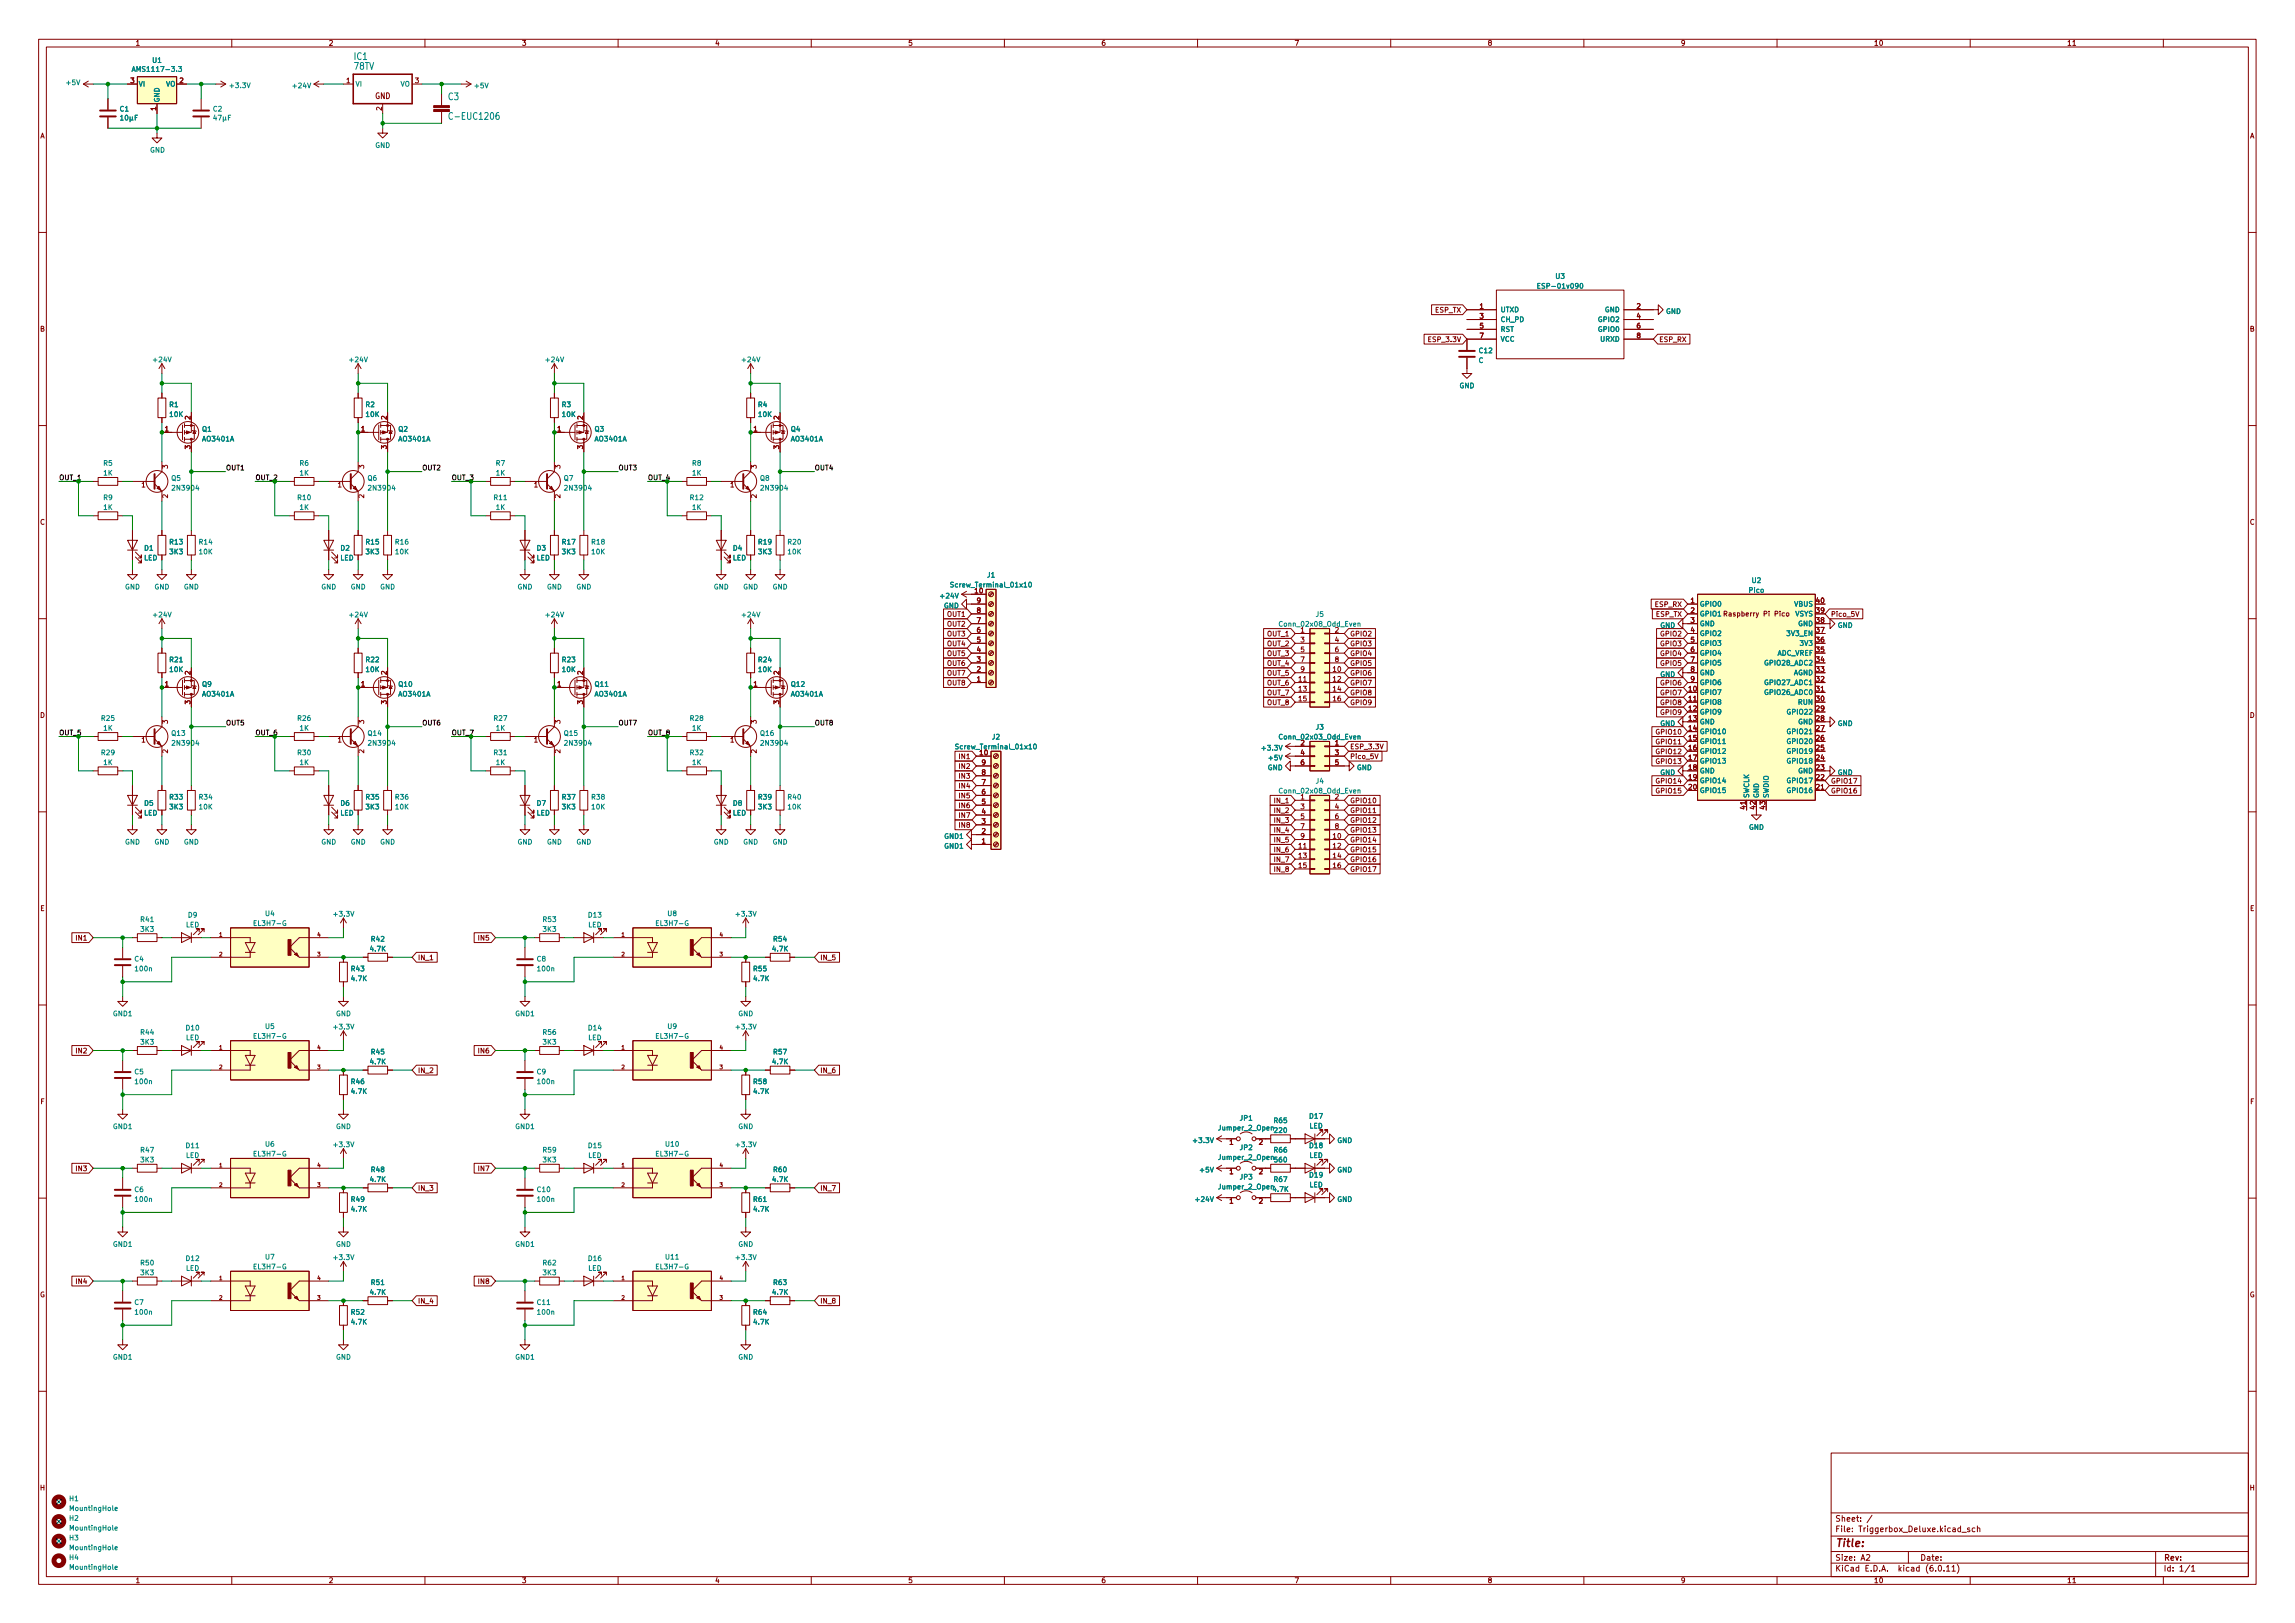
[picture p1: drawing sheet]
<svg xmlns="http://www.w3.org/2000/svg" width="594mm" height="420mm" viewBox="0 0 594 420" stroke-linecap="round" stroke-linejoin="round" font-family="sans-serif">
<defs><g id="words">
<text font-size="2.8" fill="#840000" x="475" y="401.1">Title:</text>
<g font-size="2.5" fill="#008484">
<text x="91.5" y="16">IC1</text>
<text x="91.5" y="18.6">78TV</text>
<text x="115.8" y="26.5">C3</text>
<text x="115.8" y="31.5">C-EUC1206</text>
</g>
<g font-size="2.1" fill="#840000">
<text x="97" y="26.1">GND</text>
<text x="475" y="394.4">Sheet:</text>
<text x="475" y="397.1">File:</text>
<text x="481.4" y="397.1">Triggerbox_Deluxe.kicad_sch</text>
<text x="475" y="407.3">KiCad</text>
<text x="475" y="404.5">Size:</text>
<text x="481.7" y="404.5">A2</text>
<text x="482.7" y="407.3">E.D.A.</text>
<text x="491.6" y="407.3">kicad</text>
<text x="497" y="404.5">Date:</text>
<text x="498.8" y="407.3">(6.0.11)</text>
<text x="560" y="404.5">Rev:</text>
<text x="560" y="407.3">Id:</text>
<text x="564.1" y="407.3">1/1</text>
</g>
<g font-size="1.8" fill="#840000">
<text x="35" y="12.2">1</text>
<text x="85" y="12.2">2</text>
<text x="135" y="12.2">3</text>
<text x="185" y="12.2">4</text>
<text x="235" y="12.2">5</text>
<text x="285" y="12.2">6</text>
<text x="335" y="12.2">7</text>
<text x="385" y="12.2">8</text>
<text x="435" y="12.2">9</text>
<text x="485" y="12.2">10</text>
<text x="535" y="12.2">11</text>
<text x="33.6" y="21.5">3</text>
<text x="46.3" y="21.5">2</text>
<text x="89.5" y="21.5">1</text>
<text x="107.3" y="21.5">3</text>
<text x="40.4" y="28.8" transform="rotate(-90 40.4 28.8)">1</text>
<text x="98.8" y="28.8" transform="rotate(-90 98.8 28.8)">2</text>
<text x="10.4" y="36.2">A</text>
<text x="582.4" y="36.2">A</text>
<text x="371.4" y="81.3">ESP_TX</text>
<text x="382.9" y="79.9">1</text>
<text x="382.9" y="82.5">3</text>
<text x="423.5" y="79.9">2</text>
<text x="423.5" y="82.5">4</text>
<text x="10.3" y="86.2">B</text>
<text x="369.4" y="88.9">ESP_3.3V</text>
<text x="382.9" y="85">5</text>
<text x="382.9" y="87.5">7</text>
<text x="423.5" y="85">6</text>
<text x="423.5" y="87.5">8</text>
<text x="429.4" y="88.9">ESP_RX</text>
<text x="582.3" y="86.2">B</text>
<text x="42.5" y="111.7">1</text>
<text x="49.3" y="108.8" transform="rotate(-90 49.3 108.8)">2</text>
<text x="93.3" y="111.7">1</text>
<text x="100.1" y="108.8" transform="rotate(-90 100.1 108.8)">2</text>
<text x="144.1" y="111.7">1</text>
<text x="150.9" y="108.8" transform="rotate(-90 150.9 108.8)">2</text>
<text x="194.9" y="111.7">1</text>
<text x="201.7" y="108.8" transform="rotate(-90 201.7 108.8)">2</text>
<text x="49.3" y="116.4" transform="rotate(-90 49.3 116.4)">3</text>
<text x="100.1" y="116.4" transform="rotate(-90 100.1 116.4)">3</text>
<text x="150.9" y="116.4" transform="rotate(-90 150.9 116.4)">3</text>
<text x="201.7" y="116.4" transform="rotate(-90 201.7 116.4)">3</text>
<text x="36.5" y="126.9">1</text>
<text x="87.3" y="126.9">1</text>
<text x="138.1" y="126.9">1</text>
<text x="188.9" y="126.9">1</text>
<text x="10.3" y="136.2">C</text>
<text x="582.3" y="136.2">C</text>
<text x="252.1" y="153.6">10</text>
<text x="245" y="160">OUT1</text>
<text x="252.7" y="161.2">7</text>
<text x="252.7" y="158.7">8</text>
<text x="252.7" y="156.1">9</text>
<text x="428.2" y="157.5">ESP_RX</text>
<text x="428.5" y="160">ESP_TX</text>
<text x="437.5" y="156.1">1</text>
<text x="437.5" y="158.7">2</text>
<text x="437.5" y="161.2">3</text>
<text x="439.9" y="159.9">GPIO1 Raspberry</text>
<text x="456.4" y="159.9">Pi</text>
<text x="459.4" y="159.9">Pico</text>
<text x="469.9" y="161.2">38</text>
<text x="469.9" y="158.7">39</text>
<text x="469.9" y="156.1">40</text>
<text x="473.9" y="160">Pico_5V</text>
<text x="245" y="162.6">OUT2</text>
<text x="245" y="165.1">OUT3</text>
<text x="245" y="167.7">OUT4</text>
<text x="252.7" y="166.3">5</text>
<text x="252.7" y="163.7">6</text>
<text x="327.9" y="167.7">OUT_2</text>
<text x="327.9" y="165.1">OUT_1</text>
<text x="336.5" y="163.7">1</text>
<text x="336.5" y="166.3">3</text>
<text x="345.4" y="163.7">2</text>
<text x="345.4" y="166.3">4</text>
<text x="349.4" y="165.1">GPIO2</text>
<text x="349.4" y="167.7">GPIO3</text>
<text x="429.6" y="165.1">GPIO2</text>
<text x="429.6" y="167.7">GPIO3</text>
<text x="437.5" y="163.7">4</text>
<text x="437.5" y="166.3">5</text>
<text x="469.9" y="166.3">36</text>
<text x="469.9" y="163.7">37</text>
<text x="245" y="172.7">OUT6</text>
<text x="245" y="170.2">OUT5</text>
<text x="252.7" y="173.9">2</text>
<text x="252.7" y="171.4">3</text>
<text x="252.7" y="168.8">4</text>
<text x="327.9" y="170.2">OUT_3</text>
<text x="327.9" y="172.7">OUT_4</text>
<text x="336.5" y="168.8">5</text>
<text x="336.5" y="171.4">7</text>
<text x="336.5" y="173.9">9</text>
<text x="344.8" y="173.9">10</text>
<text x="345.4" y="168.8">6</text>
<text x="345.4" y="171.4">8</text>
<text x="349.4" y="170.2">GPIO4</text>
<text x="349.4" y="172.7">GPIO5</text>
<text x="429.6" y="170.2">GPIO4</text>
<text x="429.6" y="172.7">GPIO5</text>
<text x="437.5" y="168.8">6</text>
<text x="437.5" y="171.4">7</text>
<text x="437.5" y="173.9">8</text>
<text x="469.9" y="173.9">33</text>
<text x="469.9" y="171.4">34</text>
<text x="469.9" y="168.8">35</text>
<text x="42.5" y="177.7">1</text>
<text x="49.3" y="174.8" transform="rotate(-90 49.3 174.8)">2</text>
<text x="93.3" y="177.7">1</text>
<text x="100.1" y="174.8" transform="rotate(-90 100.1 174.8)">2</text>
<text x="144.1" y="177.7">1</text>
<text x="150.9" y="174.8" transform="rotate(-90 150.9 174.8)">2</text>
<text x="194.9" y="177.7">1</text>
<text x="201.7" y="174.8" transform="rotate(-90 201.7 174.8)">2</text>
<text x="245" y="175.3">OUT7</text>
<text x="245" y="177.8">OUT8</text>
<text x="252.7" y="176.4">1</text>
<text x="327.9" y="177.8">OUT_6</text>
<text x="327.9" y="175.3">OUT_5</text>
<text x="335.9" y="176.4">11</text>
<text x="335.9" y="179">13</text>
<text x="344.8" y="176.4">12</text>
<text x="344.8" y="179">14</text>
<text x="349.4" y="175.3">GPIO6</text>
<text x="349.4" y="177.8">GPIO7</text>
<text x="429.6" y="177.8">GPIO6</text>
<text x="436.9" y="179">10</text>
<text x="437.5" y="176.4">9</text>
<text x="469.9" y="179">31</text>
<text x="469.9" y="176.4">32</text>
<text x="49.3" y="182.5" transform="rotate(-90 49.3 182.5)">3</text>
<text x="100.1" y="182.5" transform="rotate(-90 100.1 182.5)">3</text>
<text x="150.9" y="182.5" transform="rotate(-90 150.9 182.5)">3</text>
<text x="201.7" y="182.5" transform="rotate(-90 201.7 182.5)">3</text>
<text x="327.9" y="182.9">OUT_8</text>
<text x="327.9" y="180.4">OUT_7</text>
<text x="335.9" y="181.5">15</text>
<text x="344.8" y="181.5">16</text>
<text x="349.4" y="182.9">GPIO9</text>
<text x="349.4" y="180.4">GPIO8</text>
<text x="429.6" y="182.9">GPIO8</text>
<text x="429.6" y="180.4">GPIO7</text>
<text x="429.6" y="185.4">GPIO9</text>
<text x="436.9" y="181.5">11</text>
<text x="436.9" y="184.1">12</text>
<text x="469.9" y="184.1">29</text>
<text x="469.9" y="181.5">30</text>
<text x="10.3" y="186.2">D</text>
<text x="428.4" y="190.5">GPIO10</text>
<text x="436.9" y="186.6">13</text>
<text x="436.9" y="189.1">14</text>
<text x="436.9" y="191.7">15</text>
<text x="469.9" y="191.7">26</text>
<text x="469.9" y="189.1">27</text>
<text x="469.9" y="186.6">28</text>
<text x="582.3" y="186.2">D</text>
<text x="36.5" y="193">1</text>
<text x="87.3" y="193">1</text>
<text x="138.1" y="193">1</text>
<text x="188.9" y="193">1</text>
<text x="248" y="196.9">IN1</text>
<text x="253.3" y="195.5">10</text>
<text x="336.5" y="193">2</text>
<text x="336.5" y="195.5">4</text>
<text x="345.4" y="193">1</text>
<text x="345.4" y="195.5">3</text>
<text x="349.4" y="194.3">ESP_3.3V</text>
<text x="349.4" y="196.9">Pico_5V</text>
<text x="428.4" y="193.1">GPIO11</text>
<text x="428.4" y="195.6">GPIO12</text>
<text x="436.9" y="194.2">16</text>
<text x="436.9" y="196.8">17</text>
<text x="469.9" y="196.8">24</text>
<text x="469.9" y="194.2">25</text>
<text x="248" y="201.9">IN3</text>
<text x="248" y="199.4">IN2</text>
<text x="254" y="203.1">7</text>
<text x="254" y="200.6">8</text>
<text x="254" y="198">9</text>
<text x="336.5" y="198">6</text>
<text x="345.4" y="198">5</text>
<text x="428.4" y="198.1">GPIO13</text>
<text x="428.4" y="203.2">GPIO14</text>
<text x="436.9" y="199.3">18</text>
<text x="436.9" y="201.8">19</text>
<text x="469.9" y="201.8">22</text>
<text x="469.9" y="199.3">23</text>
<text x="473.9" y="203.2">GPIO17</text>
<text x="248" y="209.6">IN6</text>
<text x="248" y="207">IN5</text>
<text x="248" y="204.5">IN4</text>
<text x="254" y="208.2">5</text>
<text x="254" y="205.7">6</text>
<text x="329.6" y="208.3">IN_1</text>
<text x="336.5" y="206.9">1</text>
<text x="336.5" y="209.5">3</text>
<text x="345.4" y="206.9">2</text>
<text x="345.4" y="209.5">4</text>
<text x="349.4" y="208.3">GPIO10</text>
<text x="428.4" y="205.8">GPIO15</text>
<text x="436.9" y="204.4">20</text>
<text x="451.9" y="209.7" transform="rotate(-90 451.9 209.7)">41</text>
<text x="454.4" y="209.7" transform="rotate(-90 454.4 209.7)">42</text>
<text x="456.9" y="209.7" transform="rotate(-90 456.9 209.7)">43</text>
<text x="469.9" y="204.4">21</text>
<text x="473.9" y="205.8">GPIO16</text>
<text x="248" y="214.6">IN8</text>
<text x="248" y="212.1">IN7</text>
<text x="254" y="215.8">2</text>
<text x="254" y="213.3">3</text>
<text x="254" y="210.7">4</text>
<text x="329.6" y="210.8">IN_2</text>
<text x="329.6" y="213.4">IN_3</text>
<text x="329.6" y="215.9">IN_4</text>
<text x="336.5" y="212">5</text>
<text x="336.5" y="214.5">7</text>
<text x="345.4" y="212">6</text>
<text x="345.4" y="214.5">8</text>
<text x="349.4" y="215.9">GPIO13</text>
<text x="349.4" y="210.8">GPIO11</text>
<text x="349.4" y="213.4">GPIO12</text>
<text x="254" y="218.4">1</text>
<text x="329.6" y="221">IN_6</text>
<text x="329.6" y="218.5">IN_5</text>
<text x="335.9" y="219.6">11</text>
<text x="336.5" y="217.1">9</text>
<text x="344.8" y="217.1">10</text>
<text x="344.8" y="219.6">12</text>
<text x="349.4" y="221">GPIO15</text>
<text x="349.4" y="218.5">GPIO14</text>
<text x="329.6" y="226.1">IN_8</text>
<text x="329.6" y="223.5">IN_7</text>
<text x="335.9" y="222.2">13</text>
<text x="335.9" y="224.7">15</text>
<text x="344.8" y="222.2">14</text>
<text x="344.8" y="224.7">16</text>
<text x="349.4" y="226.1">GPIO17</text>
<text x="349.4" y="223.5">GPIO16</text>
<text x="10.3" y="236.2">E</text>
<text x="582.3" y="236.2">E</text>
<text x="19.4" y="243.9">IN1</text>
<text x="123.5" y="243.9">IN5</text>
<text x="108.1" y="248.9">IN_1</text>
<text x="212.2" y="248.9">IN_5</text>
<text x="19.4" y="273.1">IN2</text>
<text x="123.5" y="273.1">IN6</text>
<text x="108.1" y="278.1">IN_2</text>
<text x="212.2" y="278.1">IN_6</text>
<text x="10.4" y="286.2">F</text>
<text x="582.4" y="286.2">F</text>
<text x="318.1" y="297.1">1</text>
<text x="19.4" y="303.5">IN3</text>
<text x="123.5" y="303.5">IN7</text>
<text x="318.1" y="304.7">1</text>
<text x="108.1" y="308.6">IN_3</text>
<text x="212.2" y="308.6">IN_7</text>
<text x="318.1" y="312.3">1</text>
<text x="19.4" y="332.8">IN4</text>
<text x="123.5" y="332.8">IN8</text>
<text x="10.3" y="336.2">G</text>
<text x="108.1" y="337.8">IN_4</text>
<text x="212.2" y="337.8">IN_8</text>
<text x="582.3" y="336.2">G</text>
<text x="10.2" y="386.2">H</text>
<text x="582.2" y="386.2">H</text>
<text x="35" y="410.2">1</text>
<text x="85" y="410.2">2</text>
<text x="135" y="410.2">3</text>
<text x="185" y="410.2">4</text>
<text x="235" y="410.2">5</text>
<text x="285" y="410.2">6</text>
<text x="335" y="410.2">7</text>
<text x="385" y="410.2">8</text>
<text x="435" y="410.2">9</text>
<text x="485" y="410.2">10</text>
<text x="535" y="410.2">11</text>
</g>
<g font-size="1.8" fill="#008484">
<text x="39.3" y="16.6">U1</text>
<text x="16.9" y="22.4">+5V</text>
<text x="34" y="18.9">AMS1117-3.3</text>
<text x="35.8" y="22.8">VI</text>
<text x="42.9" y="22.8">VO</text>
<text x="59.1" y="23.2">+3.3V</text>
<text x="75.4" y="23.2">+24V</text>
<text x="91.9" y="22.8">VI</text>
<text x="103.6" y="22.8">VO</text>
<text x="122.6" y="23.2">+5V</text>
<text x="30.9" y="29.2">C1</text>
<text x="41.7" y="26.6" transform="rotate(-90 41.7 26.6)">GND</text>
<text x="55" y="29.2">C2</text>
<text x="38.8" y="39.9">GND</text>
<text x="97" y="38.7">GND</text>
<text x="397.7" y="75.1">ESP-01v090</text>
<text x="402.5" y="72.5">U3</text>
<text x="388.4" y="81.2">UTXD</text>
<text x="388.4" y="83.7">CH_PD</text>
<text x="413.5" y="83.7">GPIO2</text>
<text x="415.3" y="81.2">GND</text>
<text x="431.2" y="81.6">GND</text>
<text x="388.4" y="86.3">RST</text>
<text x="388.4" y="88.8">VCC</text>
<text x="413.5" y="86.3">GPIO0</text>
<text x="414.1" y="88.8">URXD</text>
<text x="39.3" y="94.1">+24V</text>
<text x="90.1" y="94.1">+24V</text>
<text x="140.9" y="94.1">+24V</text>
<text x="191.7" y="94.1">+24V</text>
<text x="382.7" y="91.8">C12</text>
<text x="382.7" y="94.3">C</text>
<text x="377.7" y="100.9">GND</text>
<text x="43.7" y="105.8">R1</text>
<text x="94.5" y="105.8">R2</text>
<text x="145.3" y="105.8">R3</text>
<text x="196.1" y="105.8">R4</text>
<text x="43.7" y="108.3">10K</text>
<text x="52.2" y="112.1">Q1</text>
<text x="94.5" y="108.3">10K</text>
<text x="103" y="112.1">Q2</text>
<text x="145.3" y="108.3">10K</text>
<text x="153.8" y="112.1">Q3</text>
<text x="196.1" y="108.3">10K</text>
<text x="204.6" y="112.1">Q4</text>
<text x="52.2" y="114.7">AO3401A</text>
<text x="103" y="114.7">AO3401A</text>
<text x="153.8" y="114.7">AO3401A</text>
<text x="204.6" y="114.7">AO3401A</text>
<text x="26.6" y="120.9">R5</text>
<text x="26.6" y="123.5">1K</text>
<text x="44.2" y="124.8">Q5</text>
<text x="77.4" y="120.9">R6</text>
<text x="77.4" y="123.5">1K</text>
<text x="95" y="124.8">Q6</text>
<text x="128.2" y="120.9">R7</text>
<text x="128.2" y="123.5">1K</text>
<text x="145.8" y="124.8">Q7</text>
<text x="179" y="120.9">R8</text>
<text x="179" y="123.5">1K</text>
<text x="196.6" y="124.8">Q8</text>
<text x="26.6" y="129.8">R9</text>
<text x="44.2" y="127.4">2N3904</text>
<text x="76.8" y="129.8">R10</text>
<text x="95" y="127.4">2N3904</text>
<text x="127.6" y="129.8">R11</text>
<text x="145.8" y="127.4">2N3904</text>
<text x="178.4" y="129.8">R12</text>
<text x="196.6" y="127.4">2N3904</text>
<text x="26.6" y="132.4">1K</text>
<text x="77.4" y="132.4">1K</text>
<text x="128.2" y="132.4">1K</text>
<text x="179" y="132.4">1K</text>
<text x="37.2" y="142.9">D1</text>
<text x="43.7" y="141.3">R13</text>
<text x="43.7" y="143.9">3K3</text>
<text x="51.3" y="141.3">R14</text>
<text x="51.3" y="143.9">10K</text>
<text x="88" y="142.9">D2</text>
<text x="94.5" y="141.3">R15</text>
<text x="94.5" y="143.9">3K3</text>
<text x="102.1" y="141.3">R16</text>
<text x="102.1" y="143.9">10K</text>
<text x="138.8" y="142.9">D3</text>
<text x="145.3" y="141.3">R17</text>
<text x="145.3" y="143.9">3K3</text>
<text x="152.9" y="141.3">R18</text>
<text x="152.9" y="143.9">10K</text>
<text x="189.6" y="142.9">D4</text>
<text x="196.1" y="141.3">R19</text>
<text x="196.1" y="143.9">3K3</text>
<text x="203.7" y="141.3">R20</text>
<text x="203.7" y="143.9">10K</text>
<text x="37.2" y="145.5">LED</text>
<text x="88" y="145.5">LED</text>
<text x="138.8" y="145.5">LED</text>
<text x="189.6" y="145.5">LED</text>
<text x="255.4" y="149.9">J1</text>
<text x="32.3" y="153">GND</text>
<text x="39.9" y="153">GND</text>
<text x="47.5" y="153">GND</text>
<text x="83.1" y="153">GND</text>
<text x="90.7" y="153">GND</text>
<text x="98.3" y="153">GND</text>
<text x="133.9" y="153">GND</text>
<text x="141.5" y="153">GND</text>
<text x="149.1" y="153">GND</text>
<text x="184.7" y="153">GND</text>
<text x="192.3" y="153">GND</text>
<text x="199.9" y="153">GND</text>
<text x="243" y="155.3">+24V</text>
<text x="245.8" y="152.4">Screw_Terminal_01x10</text>
<text x="452.5" y="153.8">Pico</text>
<text x="453.3" y="151.3">U2</text>
<text x="39.3" y="160.2">+24V</text>
<text x="90.1" y="160.2">+24V</text>
<text x="140.9" y="160.2">+24V</text>
<text x="191.7" y="160.2">+24V</text>
<text x="244.3" y="157.8">GND</text>
<text x="340.5" y="160.1">J5</text>
<text x="439.9" y="157.4">GPIO0</text>
<text x="439.9" y="159.9">GPIO1</text>
<text x="464.3" y="157.4">VBUS</text>
<text x="464.6" y="159.9">VSYS</text>
<text x="330.8" y="162.6">Conn_02x08_Odd_Even</text>
<text x="429.7" y="162.9">GND</text>
<text x="439.9" y="162.5">GND</text>
<text x="439.9" y="165">GPIO2</text>
<text x="439.9" y="167.6">GPIO3</text>
<text x="462.3" y="165">3V3_EN</text>
<text x="465.4" y="162.5">GND</text>
<text x="465.7" y="167.6">3V3</text>
<text x="475.6" y="162.9">GND</text>
<text x="43.7" y="171.8">R21</text>
<text x="94.5" y="171.8">R22</text>
<text x="145.3" y="171.8">R23</text>
<text x="196.1" y="171.8">R24</text>
<text x="439.9" y="170.1">GPIO4</text>
<text x="439.9" y="172.6">GPIO5</text>
<text x="456.5" y="172.6">GPIO28_ADC2</text>
<text x="460" y="170.1">ADC_VREF</text>
<text x="43.7" y="174.3">10K</text>
<text x="52.2" y="178.2">Q9</text>
<text x="94.5" y="174.3">10K</text>
<text x="103" y="178.2">Q10</text>
<text x="145.3" y="174.3">10K</text>
<text x="153.8" y="178.2">Q11</text>
<text x="196.1" y="174.3">10K</text>
<text x="204.6" y="178.2">Q12</text>
<text x="429.7" y="175.6">GND</text>
<text x="439.9" y="175.2">GND</text>
<text x="439.9" y="177.7">GPIO6</text>
<text x="456.5" y="177.7">GPIO27_ADC1</text>
<text x="464.3" y="175.2">AGND</text>
<text x="52.2" y="180.7">AO3401A</text>
<text x="103" y="180.7">AO3401A</text>
<text x="153.8" y="180.7">AO3401A</text>
<text x="204.6" y="180.7">AO3401A</text>
<text x="439.9" y="180.3">GPIO7</text>
<text x="439.9" y="182.8">GPIO8</text>
<text x="439.9" y="185.3">GPIO9</text>
<text x="456.5" y="180.3">GPIO26_ADC0</text>
<text x="462.3" y="185.3">GPIO22</text>
<text x="465.3" y="182.8">RUN</text>
<text x="26" y="187">R25</text>
<text x="26.6" y="189.5">1K</text>
<text x="44.2" y="190.9">Q13</text>
<text x="76.8" y="187">R26</text>
<text x="77.4" y="189.5">1K</text>
<text x="95" y="190.9">Q14</text>
<text x="127.6" y="187">R27</text>
<text x="128.2" y="189.5">1K</text>
<text x="145.8" y="190.9">Q15</text>
<text x="178.4" y="187">R28</text>
<text x="179" y="189.5">1K</text>
<text x="196.6" y="190.9">Q16</text>
<text x="256.6" y="191.8">J2</text>
<text x="330.8" y="191.8">Conn_02x03_Odd_Even</text>
<text x="340.5" y="189.3">J3</text>
<text x="429.7" y="188.3">GND</text>
<text x="439.9" y="187.9">GND</text>
<text x="439.9" y="190.4">GPIO10</text>
<text x="462.3" y="190.4">GPIO21</text>
<text x="465.4" y="187.9">GND</text>
<text x="475.6" y="188.3">GND</text>
<text x="26" y="195.9">R29</text>
<text x="44.2" y="193.4">2N3904</text>
<text x="76.8" y="195.9">R30</text>
<text x="95" y="193.4">2N3904</text>
<text x="127.6" y="195.9">R31</text>
<text x="145.8" y="193.4">2N3904</text>
<text x="178.4" y="195.9">R32</text>
<text x="196.6" y="193.4">2N3904</text>
<text x="247" y="194.3">Screw_Terminal_01x10</text>
<text x="326.3" y="194.7">+3.3V</text>
<text x="328.1" y="197.2">+5V</text>
<text x="439.9" y="193">GPIO11</text>
<text x="439.9" y="195.5">GPIO12</text>
<text x="462.3" y="195.5">GPIO19</text>
<text x="462.3" y="193">GPIO20</text>
<text x="26.6" y="198.4">1K</text>
<text x="77.4" y="198.4">1K</text>
<text x="128.2" y="198.4">1K</text>
<text x="179" y="198.4">1K</text>
<text x="328.1" y="199.7">GND</text>
<text x="340.5" y="203.2">J4</text>
<text x="351.2" y="199.7">GND</text>
<text x="429.7" y="201">GND</text>
<text x="439.9" y="198">GPIO13</text>
<text x="439.9" y="200.6">GND</text>
<text x="439.9" y="203.1">GPIO14</text>
<text x="462.3" y="203.1">GPIO17</text>
<text x="462.3" y="198">GPIO18</text>
<text x="465.4" y="200.6">GND</text>
<text x="475.6" y="201">GND</text>
<text x="37.2" y="209">D5</text>
<text x="43.7" y="207.4">R33</text>
<text x="43.7" y="209.9">3K3</text>
<text x="51.3" y="207.4">R34</text>
<text x="51.3" y="209.9">10K</text>
<text x="88" y="209">D6</text>
<text x="94.5" y="207.4">R35</text>
<text x="94.5" y="209.9">3K3</text>
<text x="102.1" y="207.4">R36</text>
<text x="102.1" y="209.9">10K</text>
<text x="138.8" y="209">D7</text>
<text x="145.3" y="207.4">R37</text>
<text x="145.3" y="209.9">3K3</text>
<text x="152.9" y="207.4">R38</text>
<text x="152.9" y="209.9">10K</text>
<text x="189.6" y="209">D8</text>
<text x="196.1" y="207.4">R39</text>
<text x="196.1" y="209.9">3K3</text>
<text x="203.7" y="207.4">R40</text>
<text x="203.7" y="209.9">10K</text>
<text x="330.8" y="205.8">Conn_02x08_Odd_Even</text>
<text x="439.9" y="205.7">GPIO15</text>
<text x="453.1" y="206.7" transform="rotate(-90 453.1 206.7)">SWCLK</text>
<text x="455.7" y="206.7" transform="rotate(-90 455.7 206.7)">GND</text>
<text x="458.2" y="206.7" transform="rotate(-90 458.2 206.7)">SWDIO</text>
<text x="462.3" y="205.7">GPIO16</text>
<text x="37.2" y="211.5">LED</text>
<text x="88" y="211.5">LED</text>
<text x="138.8" y="211.5">LED</text>
<text x="189.6" y="211.5">LED</text>
<text x="452.6" y="215.2">GND</text>
<text x="32.3" y="219">GND</text>
<text x="39.9" y="219">GND</text>
<text x="47.5" y="219">GND</text>
<text x="83.1" y="219">GND</text>
<text x="90.7" y="219">GND</text>
<text x="98.3" y="219">GND</text>
<text x="133.9" y="219">GND</text>
<text x="141.5" y="219">GND</text>
<text x="149.1" y="219">GND</text>
<text x="184.7" y="219">GND</text>
<text x="192.3" y="219">GND</text>
<text x="199.9" y="219">GND</text>
<text x="244.3" y="220.1">GND1</text>
<text x="244.3" y="217.5">GND1</text>
<text x="36.2" y="239">R41</text>
<text x="48.5" y="237.9">D9</text>
<text x="68.5" y="237.5">U4</text>
<text x="86" y="237.6">+3.3V</text>
<text x="140.3" y="239">R53</text>
<text x="152.1" y="237.9">D13</text>
<text x="172.6" y="237.5">U8</text>
<text x="190.1" y="237.6">+3.3V</text>
<text x="36.2" y="241.6">3K3</text>
<text x="48" y="240.4">LED</text>
<text x="65.4" y="240.1">EL3H7-G</text>
<text x="95.9" y="244.1">R42</text>
<text x="140.3" y="241.6">3K3</text>
<text x="152.2" y="240.4">LED</text>
<text x="169.5" y="240.1">EL3H7-G</text>
<text x="200" y="244.1">R54</text>
<text x="34.7" y="249.3">C4</text>
<text x="34.7" y="251.8">100n</text>
<text x="90.7" y="251.8">R43</text>
<text x="95.6" y="246.7">4.7K</text>
<text x="138.8" y="249.3">C8</text>
<text x="138.8" y="251.8">100n</text>
<text x="194.8" y="251.8">R55</text>
<text x="199.7" y="246.7">4.7K</text>
<text x="90.7" y="254.4">4.7K</text>
<text x="194.8" y="254.4">4.7K</text>
<text x="29.1" y="263.4">GND1</text>
<text x="86.9" y="263.4">GND</text>
<text x="133.3" y="263.4">GND1</text>
<text x="191" y="263.4">GND</text>
<text x="36.2" y="268.3">R44</text>
<text x="47.9" y="267.1">D10</text>
<text x="48" y="269.6">LED</text>
<text x="65.4" y="269.3">EL3H7-G</text>
<text x="68.5" y="266.7">U5</text>
<text x="86" y="266.9">+3.3V</text>
<text x="140.3" y="268.3">R56</text>
<text x="152.1" y="267.1">D14</text>
<text x="152.2" y="269.6">LED</text>
<text x="169.5" y="269.3">EL3H7-G</text>
<text x="172.6" y="266.7">U9</text>
<text x="190.1" y="266.9">+3.3V</text>
<text x="36.2" y="270.8">3K3</text>
<text x="95.6" y="275.9">4.7K</text>
<text x="95.9" y="273.3">R45</text>
<text x="140.3" y="270.8">3K3</text>
<text x="199.7" y="275.9">4.7K</text>
<text x="200" y="273.3">R57</text>
<text x="34.7" y="278.5">C5</text>
<text x="34.7" y="281">100n</text>
<text x="90.7" y="281">R46</text>
<text x="138.8" y="278.5">C9</text>
<text x="138.8" y="281">100n</text>
<text x="194.8" y="281">R58</text>
<text x="90.7" y="283.6">4.7K</text>
<text x="194.8" y="283.6">4.7K</text>
<text x="29.1" y="292.7">GND1</text>
<text x="86.9" y="292.7">GND</text>
<text x="133.3" y="292.7">GND1</text>
<text x="191" y="292.7">GND</text>
<text x="315.2" y="293">Jumper_2_Open</text>
<text x="320.8" y="290.5">JP1</text>
<text x="329.5" y="291.1">R65</text>
<text x="329.6" y="293.7">220</text>
<text x="338.8" y="290">D17</text>
<text x="338.9" y="292.5">LED</text>
<text x="36.2" y="298.7">R47</text>
<text x="47.9" y="297.6">D11</text>
<text x="65.4" y="299.7">EL3H7-G</text>
<text x="68.5" y="297.2">U6</text>
<text x="86" y="297.3">+3.3V</text>
<text x="140.3" y="298.7">R59</text>
<text x="152.1" y="297.6">D15</text>
<text x="169.5" y="299.7">EL3H7-G</text>
<text x="172" y="297.2">U10</text>
<text x="190.1" y="297.3">+3.3V</text>
<text x="308.5" y="296.3">+3.3V</text>
<text x="320.8" y="298.1">JP2</text>
<text x="329.5" y="298.7">R66</text>
<text x="338.8" y="297.6">D18</text>
<text x="346.1" y="296.3">GND</text>
<text x="36.2" y="301.3">3K3</text>
<text x="48" y="300.1">LED</text>
<text x="95.9" y="303.8">R48</text>
<text x="140.3" y="301.3">3K3</text>
<text x="152.2" y="300.1">LED</text>
<text x="200" y="303.8">R60</text>
<text x="310.3" y="303.9">+5V</text>
<text x="315.2" y="300.6">Jumper_2_Open</text>
<text x="320.8" y="305.7">JP3</text>
<text x="329.6" y="301.3">560</text>
<text x="338.8" y="305.2">D19</text>
<text x="338.9" y="300.1">LED</text>
<text x="346.1" y="303.9">GND</text>
<text x="34.7" y="309">C6</text>
<text x="34.7" y="311.5">100n</text>
<text x="90.7" y="311.5">R49</text>
<text x="95.6" y="306.4">4.7K</text>
<text x="138.8" y="309">C10</text>
<text x="138.8" y="311.5">100n</text>
<text x="194.8" y="311.5">R61</text>
<text x="199.7" y="306.4">4.7K</text>
<text x="309.1" y="311.5">+24V</text>
<text x="315.2" y="308.3">Jumper_2_Open</text>
<text x="329.2" y="308.9">4.7K</text>
<text x="329.5" y="306.4">R67</text>
<text x="338.9" y="307.7">LED</text>
<text x="346.1" y="311.5">GND</text>
<text x="90.7" y="314">4.7K</text>
<text x="194.8" y="314">4.7K</text>
<text x="29.1" y="323.1">GND1</text>
<text x="86.9" y="323.1">GND</text>
<text x="133.3" y="323.1">GND1</text>
<text x="191" y="323.1">GND</text>
<text x="36.2" y="327.9">R50</text>
<text x="47.9" y="326.8">D12</text>
<text x="48" y="329.3">LED</text>
<text x="65.4" y="329">EL3H7-G</text>
<text x="68.5" y="326.4">U7</text>
<text x="86" y="326.5">+3.3V</text>
<text x="140.3" y="327.9">R62</text>
<text x="152.1" y="326.8">D16</text>
<text x="152.2" y="329.3">LED</text>
<text x="169.5" y="329">EL3H7-G</text>
<text x="172" y="326.4">U11</text>
<text x="190.1" y="326.5">+3.3V</text>
<text x="36.2" y="330.5">3K3</text>
<text x="95.6" y="335.6">4.7K</text>
<text x="95.9" y="333">R51</text>
<text x="140.3" y="330.5">3K3</text>
<text x="199.7" y="335.6">4.7K</text>
<text x="200" y="333">R63</text>
<text x="34.7" y="338.2">C7</text>
<text x="34.7" y="340.7">100n</text>
<text x="90.7" y="340.7">R52</text>
<text x="138.8" y="338.2">C11</text>
<text x="138.8" y="340.7">100n</text>
<text x="194.8" y="340.7">R64</text>
<text x="90.7" y="343.3">4.7K</text>
<text x="194.8" y="343.3">4.7K</text>
<text x="29.1" y="352.3">GND1</text>
<text x="86.9" y="352.3">GND</text>
<text x="133.3" y="352.3">GND1</text>
<text x="191" y="352.3">GND</text>
<text x="17.8" y="389">H1</text>
<text x="17.8" y="394.1">H2</text>
<text x="17.8" y="391.5">MountingHole</text>
<text x="17.8" y="399.1">H3</text>
<text x="17.8" y="401.7">MountingHole</text>
<text x="17.8" y="396.6">MountingHole</text>
<text x="17.8" y="404.2">H4</text>
<text x="17.8" y="406.8">MountingHole</text>
</g>
<g font-size="1.8" fill="#008400">
<text x="15.2" y="124.3">OUT_1</text>
<text x="66" y="124.3">OUT_2</text>
<text x="116.8" y="124.3">OUT_3</text>
<text x="167.6" y="124.3">OUT_4</text>
<text x="15.2" y="190.3">OUT_5</text>
<text x="66" y="190.3">OUT_6</text>
<text x="116.8" y="190.3">OUT_7</text>
<text x="167.6" y="190.3">OUT_8</text>
</g>
<g font-size="1.8">
<text x="58.4" y="121.7">OUT1</text>
<text x="109.2" y="121.7">OUT2</text>
<text x="160" y="121.7">OUT3</text>
<text x="210.8" y="121.7">OUT4</text>
<text x="58.4" y="187.8">OUT5</text>
<text x="109.2" y="187.8">OUT6</text>
<text x="160" y="187.8">OUT7</text>
<text x="210.8" y="187.8">OUT8</text>
</g>
<g font-size="1.4" fill="#840000">
<text x="56.6" y="242.5">1</text>
<text x="82" y="242.5">4</text>
<text x="160.7" y="242.5">1</text>
<text x="186.1" y="242.5">4</text>
<text x="56.6" y="247.6">2</text>
<text x="82" y="247.6">3</text>
<text x="160.7" y="247.6">2</text>
<text x="186.1" y="247.6">3</text>
<text x="56.6" y="271.7">1</text>
<text x="82" y="271.7">4</text>
<text x="160.7" y="271.7">1</text>
<text x="186.1" y="271.7">4</text>
<text x="56.6" y="276.8">2</text>
<text x="82" y="276.8">3</text>
<text x="160.7" y="276.8">2</text>
<text x="186.1" y="276.8">3</text>
<text x="56.6" y="302.2">1</text>
<text x="82" y="302.2">4</text>
<text x="160.7" y="302.2">1</text>
<text x="186.1" y="302.2">4</text>
<text x="56.6" y="307.3">2</text>
<text x="82" y="307.3">3</text>
<text x="160.7" y="307.3">2</text>
<text x="186.1" y="307.3">3</text>
<text x="56.6" y="331.4">1</text>
<text x="82" y="331.4">4</text>
<text x="160.7" y="331.4">1</text>
<text x="186.1" y="331.4">4</text>
<text x="56.6" y="336.5">2</text>
<text x="82" y="336.5">3</text>
<text x="160.7" y="336.5">2</text>
<text x="186.1" y="336.5">3</text>
</g>
</g></defs>
<g fill="none" stroke="#840000" stroke-width=".26">
<path d="M10 10.2h574v400h-574zM12 12.2h570v396h-570zM35.6 19.9h10.1v6.9h-10.1zM60 10.2v2M110 10.2v2M160 10.2v2M210 10.2v2M260 10.2v2M310 10.2v2M360 10.2v2M410 10.2v2M460 10.2v2"/>
<path d="M510 10.2v2M536.6 11.8h.7M560 10.2v2M21.6 21.8h2.5M21.6 21.8l1.3 .7M22.9 21l-1.3 .8M27.9 25.6v2.8M27.9 30.4v2.8M33 21.8h2.6M40.6 34.5v1.2h1.3l-1.3 1.3-1.2-1.3h1.2M40.6 26.8v2.6M45.7 21.8h2.6"/>
<path d="M52.1 25.6v2.8M52.1 30.4v2.8M55.9 21.8h2.5M57.1 21l1.3 .8M58.4 21.8l-1.3 .7M81.3 21.8h2.5M81.3 21.8l1.2 .7M82.5 21l-1.2 .8M88.9 21.8h2.5M99.1 33.2v1.3h1.2l-1.2 1.2-1.3-1.2h1.3M99.1 26.8v2.6M106.7 21.8h2.5"/>
<path d="M114.3 24.3v3M114.3 28.9v3M119.4 21.8h2.5M120.6 21l1.3 .8M121.9 21.8l-1.3 .7M10 60.2h2M370.6 78.9h8l1.1 1.3-1.1 1.2h-8zM387.3 75.1h33.1v17.8h-33.1zM582 60.2h2M41.9 94.1v2.6M41.9 94.1l-.8 1.3M41.9 94.1l.8 1.3"/>
<path d="M92.7 94.1l-.8 1.3M92.7 94.1v2.6M92.7 94.1l.8 1.3M143.5 94.1v2.6M143.5 94.1l-.8 1.3M143.5 94.1l.8 1.3M194.3 94.1v2.6M194.3 94.1l-.8 1.3M194.3 94.1l.8 1.3M368.6 86.5h10l1.1 1.3-1.1 1.3h-10zM379.7 92.6v4.1h1.3l-1.3 1.3-1.2-1.3h1.2M379.7 80.2h7.6"/>
<path d="M379.7 82.7h7.6M379.7 85.3h7.6M379.7 87.8h7.6M379.7 87.8v2.8M420.4 80.2h8.9v-1.3l1.2 1.3-1.2 1.2v-1.2M420.4 82.7h7.6M420.4 85.3h7.6M420.4 87.8h7.6M429.1 86.5h8.3v2.6h-8.3l-1.1-1.3zM10 110.2h2M40.9 103h2v5.1h-2zM41.9 111.9h5.3"/>
<path d="M41.9 101.8v1.2M41.9 108.1v1.3M41.9 119.5v2.6l-1.9 1.9M47.2 110v3.8M47.8 110.2h2.5v3.5h-2.5M47.8 109.6v1.1M47.8 111.4v1M47.8 113.2v1M49.5 106.8v5.1h-1.7M49.5 113.7v3.3M49.8 111.4l1 .3M50.3 111.5l.4 .7h-.8z"/>
<path d="M91.7 103h2v5.1h-2zM92.7 111.9h5.3M92.7 101.8v1.2M92.7 108.1v1.3M92.7 119.5v2.6l-1.9 1.9M98 110v3.8M98.6 110.2h2.5v3.5h-2.5M98.6 109.6v1.1M98.6 111.4v1M98.6 113.2v1M100.3 106.8v5.1h-1.7M100.3 113.7v3.3"/>
<path d="M100.6 111.4l1 .3M101.1 111.5l.4 .7h-.8zM142.5 103h2v5.1h-2zM143.5 111.9h5.3M143.5 101.8v1.2M143.5 108.1v1.3M143.5 119.5v2.6l-1.9 1.9M148.8 110v3.8M149.4 110.2h2.5v3.5h-2.5M149.4 109.6v1.1M149.4 111.4v1M149.4 113.2v1"/>
<path d="M151.1 106.8v5.1h-1.7M151.1 113.7v3.3M151.4 111.4l1 .3M151.9 111.5l.4 .7h-.8zM193.3 103h2v5.1h-2zM194.3 111.9h5.3M194.3 101.8v1.2M194.3 108.1v1.3M194.3 119.5v2.6l-1.9 1.9M199.6 110v3.8M200.2 110.2h2.5v3.5h-2.5M200.2 109.6v1.1"/>
<path d="M200.2 111.4v1M200.2 113.2v1M201.9 106.8v5.1h-1.7M201.9 113.7v3.3M202.2 111.4l1 .3M202.7 111.5l.4 .7h-.8zM582 110.2h2M24.1 133.5h1.3M24.1 124.6h1.3M25.4 132.5h5.1v2h-5.1zM25.4 123.6h5.1v2h-5.1zM30.5 133.5h1.2"/>
<path d="M30.5 124.6h1.2M33 139.9h2.6l-1.3 2.5zM34.3 124.6h5.7M34.3 137.3v7.6M36.8 125.2l.3-.4v1.3M40 125.3l1.9 1.9v2.5M40.9 138.6h2v5.1h-2zM41.9 137.3v1.3M42.1 121.2v-.7l.5 .4 .1-.4h.6v.7M43.4 128.1v.8l-.9-.8-.4 .2 .1 .5M48.5 138.6h2v5.1h-2zM49.5 137.3v1.3"/>
<path d="M74.9 133.5h1.3M74.9 124.6h1.3M76.2 123.6h5.1v2h-5.1zM76.2 132.5h5.1v2h-5.1zM81.3 133.5h1.2M81.3 124.6h1.2M83.8 139.9h2.6l-1.3 2.5zM85.1 124.6h5.7M85.1 137.3v7.6M87.6 125.2l.3-.4v1.3M90.8 125.3l1.9 1.9v2.5M91.7 138.6h2v5.1h-2z"/>
<path d="M92.7 137.3v1.3M92.9 121.2v-.7l.5 .4 .1-.4h.6v.7M94.2 128.1v.8l-.9-.8-.4 .2 .1 .5M99.3 138.6h2v5.1h-2zM100.3 137.3v1.3M125.7 133.5h1.3M125.7 124.6h1.3M127 132.5h5.1v2h-5.1zM127 123.6h5.1v2h-5.1zM132.1 133.5h1.2M132.1 124.6h1.2M134.6 139.9h2.6l-1.3 2.5z"/>
<path d="M135.9 137.3v7.6M135.9 124.6h5.7M138.4 125.2l.3-.4v1.3M141.6 125.3l1.9 1.9v2.5M142.5 138.6h2v5.1h-2zM143.5 137.3v1.3M143.7 121.2v-.7l.5 .4 .1-.4h.6v.7M145 128.1v.8l-.9-.8-.4 .2 .1 .5M150.1 138.6h2v5.1h-2zM151.1 137.3v1.3M176.5 133.5h1.3M176.5 124.6h1.3"/>
<path d="M177.8 132.5h5.1v2h-5.1zM177.8 123.6h5.1v2h-5.1zM182.9 133.5h1.2M182.9 124.6h1.2M185.4 139.9h2.6l-1.3 2.5zM186.7 124.6h5.7M186.7 137.3v7.6M189.2 125.2l.3-.4v1.3M192.4 125.3l1.9 1.9v2.5M193.3 138.6h2v5.1h-2zM194.3 137.3v1.3M194.5 121.2v-.7l.5 .4 .1-.4h.6v.7"/>
<path d="M195.8 128.1v.8l-.9-.8-.4 .2 .1 .5M200.9 138.6h2v5.1h-2zM201.9 137.3v1.3M33 142.4h2.6M34.3 147.5v1.3h1.3l-1.3 1.2-1.3-1.2h1.3M35.1 144.2l1.5 1.5v-.8v.8h-.8M35.1 142.9l1.5 1.5v-.7v.7h-.8M41.9 147.5v1.3h1.3l-1.3 1.2-1.3-1.2h1.3M41.9 143.7v1.2M49.5 147.5v1.3h1.3l-1.3 1.2-1.2-1.2h1.2M49.5 143.7v1.2M83.8 142.4h2.6"/>
<path d="M85.1 147.5v1.3h1.3l-1.3 1.2-1.3-1.2h1.3M85.9 144.2l1.5 1.5v-.8v.8h-.8M85.9 142.9l1.5 1.5v-.7v.7h-.8M92.7 147.5v1.3h1.3l-1.3 1.2-1.3-1.2h1.3M92.7 143.7v1.2M100.3 147.5v1.3h1.3l-1.3 1.2-1.2-1.2h1.2M100.3 143.7v1.2M134.6 142.4h2.6M135.9 147.5v1.3h1.3l-1.3 1.2-1.3-1.2h1.3M136.7 144.2l1.5 1.5v-.8v.8h-.8M136.7 142.9l1.5 1.5v-.7v.7h-.8M143.5 147.5v1.3h1.3l-1.3 1.2-1.3-1.2h1.3"/>
<path d="M143.5 143.7v1.2M151.1 147.5v1.3h1.3l-1.3 1.2-1.2-1.2h1.2M151.1 143.7v1.2M185.4 142.4h2.6M186.7 147.5v1.3h1.3l-1.3 1.2-1.3-1.2h1.3M187.5 144.2l1.5 1.5v-.8v.8h-.8M187.5 142.9l1.5 1.5v-.7v.7h-.8M194.3 147.5v1.3h1.3l-1.3 1.2-1.3-1.2h1.3M194.3 143.7v1.2M201.9 147.5v1.3h1.3l-1.3 1.2-1.2-1.2h1.2M201.9 143.7v1.2M244.2 157.6h6.1l1.2 1.3-1.2 1.3h-6.1z"/>
<path d="M248.9 153.8l1.3 .8M248.9 153.8h6.4M250.2 156.4v-1.3l-1.3 1.3 1.3 1.2v-1.2h5.1M250.2 153.1l-1.3 .7M251.5 158.9h3.8M255.3 152.6h2.5v25.4h-2.5zM256.9 153.3l-.9 .9M256.9 155.9l-.9 .8M256.9 158.4l-.9 .8M257 153.5l-.8 .8M257 156l-.8 .9M257 158.6l-.8 .8"/>
<path d="M427.4 155.1h8.4l1.1 1.3-1.1 1.2h-8.4zM427.7 157.6h8.1l1.1 1.3-1.1 1.3h-8.1zM436.9 156.4h2.5M436.9 158.9h2.5M439.4 153.8h30.5v53.4h-30.5zM454.6 158.6l.3 .9M455.2 158.6l-.6 1.3M469.9 156.4h2.5M469.9 158.9h2.5M473.6 157.6h8.6v2.6h-8.6l-1.2-1.3zM480.4 158.3l.4 1.3 .4-1.3M10 160.2h2"/>
<path d="M40.9 169.1h2v5.1h-2zM41.9 160.2v2.5M41.9 167.8v1.3M41.9 174.2v1.2M41.9 178h5.3M41.9 160.2l-.8 1.3M41.9 160.2l.8 1.3M47.2 176.1v3.8M47.8 176.2h2.5v3.5h-2.5M47.8 175.7v1M47.8 177.5v1M47.8 179.2v1.1"/>
<path d="M49.5 172.9v5.1h-1.7M49.5 179.7v3.3M49.8 177.5l1 .2M50.3 177.6l.4 .6h-.8zM91.7 169.1h2v5.1h-2zM92.7 160.2v2.5M92.7 167.8v1.3M92.7 174.2v1.2M92.7 178h5.3M92.7 160.2l-.8 1.3M92.7 160.2l.8 1.3M98 176.1v3.8"/>
<path d="M98.6 176.2h2.5v3.5h-2.5M98.6 175.7v1M98.6 177.5v1M98.6 179.2v1.1M100.3 172.9v5.1h-1.7M100.3 179.7v3.3M100.6 177.5l1 .2M101.1 177.6l.4 .6h-.8zM142.5 169.1h2v5.1h-2zM143.5 160.2l-.8 1.3M143.5 160.2v2.5M143.5 167.8v1.3"/>
<path d="M143.5 174.2v1.2M143.5 160.2l.8 1.3M143.5 178h5.3M148.8 176.1v3.8M149.4 176.2h2.5v3.5h-2.5M149.4 175.7v1M149.4 177.5v1M149.4 179.2v1.1M151.1 172.9v5.1h-1.7M151.1 179.7v3.3M151.4 177.5l1 .2M151.9 177.6l.4 .6h-.8z"/>
<path d="M193.3 169.1h2v5.1h-2zM194.3 178h5.3M194.3 160.2v2.5M194.3 167.8v1.3M194.3 174.2v1.2M194.3 160.2l-.8 1.3M194.3 160.2l.8 1.3M199.6 176.1v3.8M200.2 176.2h2.5v3.5h-2.5M200.2 175.7v1M200.2 177.5v1M200.2 179.2v1.1"/>
<path d="M201.9 172.9v5.1h-1.7M201.9 179.7v3.3M202.2 177.5l1 .2M202.7 177.6l.4 .6h-.8zM244.2 160.2h6.1l1.2 1.3-1.2 1.2h-6.1zM244.2 162.7h6.1l1.2 1.3-1.2 1.3h-6.1zM244.2 170.3h6.1l1.2 1.3-1.2 1.3h-6.1zM244.2 165.3h6.1l1.2 1.2-1.2 1.3h-6.1zM244.2 167.8h6.1l1.2 1.3-1.2 1.2h-6.1zM244.2 172.9h6.1l1.2 1.3-1.2 1.2h-6.1zM244.2 175.4h6.1l1.2 1.3-1.2 1.3h-6.1zM251.5 161.5h3.8"/>
<path d="M251.5 176.7h3.8M251.5 174.2h3.8M251.5 171.6h3.8M251.5 169.1h3.8M251.5 166.5h3.8M251.5 164h3.8M256.9 161l-.9 .8M256.9 163.5l-.9 .8M256.9 166l-.9 .9M256.9 168.6l-.9 .8M256.9 171.1l-.9 .8M256.9 173.7l-.9 .8"/>
<path d="M256.9 176.2l-.9 .8M257 161.1l-.8 .9M257 163.7l-.8 .8M257 166.2l-.8 .8M257 168.7l-.8 .9M257 171.3l-.8 .8M257 173.8l-.8 .9M257 176.4l-.8 .8M327.1 175.4h7.1l1.1 1.3-1.1 1.3h-7.1zM327.1 167.8h7.1l1.1 1.3-1.1 1.2h-7.1zM327.1 170.3h7.1l1.1 1.3-1.1 1.3h-7.1zM327.1 165.3h7.1l1.1 1.2-1.1 1.3h-7.1z"/>
<path d="M327.1 172.9h7.1l1.1 1.3-1.1 1.2h-7.1zM327.1 162.7h7.1l1.1 1.3-1.1 1.3h-7.1zM327.1 178h7.1l1.1 1.2-1.1 1.3h-7.1zM335.3 179.2h3.8M335.3 176.7h3.8M335.3 174.2h3.8M335.3 171.6h3.8M335.3 169.1h3.8M335.3 166.5h3.8M335.3 164h3.8M337.4 176.4h.8M339.1 162.7h5.1v20.3h-5.1z"/>
<path d="M339.1 179.1h1.3v.3h-1.3zM339.1 176.6h1.3v.2h-1.3zM339.1 174h1.3v.3h-1.3zM339.1 171.5h1.3v.2h-1.3zM339.1 169h1.3v.2h-1.3zM339.1 166.4h1.3v.3h-1.3zM339.1 163.9h1.3v.2h-1.3zM342.9 179.1h1.3v.3h-1.3zM342.9 176.6h1.3v.2h-1.3zM342.9 174h1.3v.3h-1.3zM342.9 171.5h1.3v.2h-1.3zM342.9 169h1.3v.2h-1.3z"/>
<path d="M342.9 166.4h1.3v.3h-1.3zM342.9 163.9h1.3v.2h-1.3zM344.2 179.2h3.8M344.2 176.7h3.8M344.2 174.2h3.8M344.2 171.6h3.8M344.2 169.1h3.8M344.2 166.5h3.8M344.2 164h3.8M349.1 162.7h6.9v2.6h-6.9l-1.1-1.3zM349.1 165.3h6.9v2.5h-6.9l-1.1-1.3zM349.1 172.9h6.9v2.5h-6.9l-1.1-1.2z"/>
<path d="M349.1 178h6.9v2.5h-6.9l-1.1-1.3zM349.1 167.8h6.9v2.5h-6.9l-1.1-1.2zM349.1 170.3h6.9v2.6h-6.9l-1.1-1.3zM349.1 175.4h6.9v2.6h-6.9l-1.1-1.3zM428.8 175.4h7l1.1 1.3-1.1 1.3h-7zM428.8 162.7h7l1.1 1.3-1.1 1.3h-7zM428.8 167.8h7l1.1 1.3-1.1 1.2h-7zM428.8 170.3h7l1.1 1.3-1.1 1.3h-7zM428.8 165.3h7l1.1 1.2-1.1 1.3h-7zM428.8 178h7l1.1 1.2-1.1 1.3h-7zM435.6 174.2v-1.3l-1.3 1.3 1.3 1.2v-1.2h3.8M435.6 161.5v-1.3l-1.3 1.3 1.3 1.2v-1.2h3.8"/>
<path d="M436.9 179.2h2.5M436.9 176.7h2.5M436.9 171.6h2.5M436.9 169.1h2.5M436.9 166.5h2.5M436.9 164h2.5M469.9 161.5h3.8v-1.3l1.3 1.3-1.3 1.2v-1.2M469.9 179.2h2.5M469.9 176.7h2.5M469.9 174.2h2.5M469.9 171.6h2.5M469.9 169.1h2.5"/>
<path d="M469.9 166.5h2.5M469.9 164h2.5M471.4 178.9h.7M582 160.2h2M24.1 199.6h1.3M24.1 190.7h1.3M25.4 189.7h5.1v2h-5.1zM25.4 198.5h5.1v2.1h-5.1zM30.5 199.6h1.2M30.5 190.7h1.2M34.3 190.7h5.7M36.8 191.2l.3-.3v1.2"/>
<path d="M40 191.3l1.9 1.9v2.5M41.9 185.6v2.5l-1.9 1.9M42.1 187.3v-.8l.5 .4 .1-.3h.6v.7M43.4 194.1v.8l-.9-.8-.4 .3 .1 .4M74.9 199.6h1.3M74.9 190.7h1.3M76.2 198.5h5.1v2.1h-5.1zM76.2 189.7h5.1v2h-5.1zM81.3 199.6h1.2M81.3 190.7h1.2M85.1 190.7h5.7M87.6 191.2l.3-.3v1.2"/>
<path d="M90.8 191.3l1.9 1.9v2.5M92.7 185.6v2.5l-1.9 1.9M92.9 187.3v-.8l.5 .4 .1-.3h.6v.7M94.2 194.1v.8l-.9-.8-.4 .3 .1 .4M125.7 199.6h1.3M125.7 190.7h1.3M127 189.7h5.1v2h-5.1zM127 198.5h5.1v2.1h-5.1zM132.1 199.6h1.2M132.1 190.7h1.2M135.9 190.7h5.7M138.4 191.2l.3-.3v1.2"/>
<path d="M141.6 191.3l1.9 1.9v2.5M143.5 185.6v2.5l-1.9 1.9M143.7 187.3v-.8l.5 .4 .1-.3h.6v.7M145 194.1v.8l-.9-.8-.4 .3 .1 .4M176.5 199.6h1.3M176.5 190.7h1.3M177.8 189.7h5.1v2h-5.1zM177.8 198.5h5.1v2.1h-5.1zM182.9 199.6h1.2M182.9 190.7h1.2M186.7 190.7h5.7M189.2 191.2l.3-.3v1.2"/>
<path d="M192.4 191.3l1.9 1.9v2.5M194.3 185.6v2.5l-1.9 1.9M194.5 187.3v-.8l.5 .4 .1-.3h.6v.7M195.8 194.1v.8l-.9-.8-.4 .3 .1 .4M247.2 199.6h4.4l1.1 1.2-1.1 1.3h-4.4zM247.2 197h4.4l1.1 1.3-1.1 1.3h-4.4zM247.2 194.5h4.4l1.1 1.2-1.1 1.3h-4.4zM252.7 195.7h3.8M252.7 198.3h3.8M256.5 194.5h2.6v25.4h-2.6zM258.1 195.2l-.8 .9M258.1 197.8l-.8 .8"/>
<path d="M258.3 195.4l-.8 .9M258.3 198l-.8 .8M327.1 180.5h7.1l1.1 1.3-1.1 1.2h-7.1zM332.7 193.2l1.3 .8M332.7 193.2h6.4M332.7 195.7l1.3 .8M332.7 195.7h6.4M334 198.3v-1.3l-1.3 1.3 1.3 1.3v-1.3h5.1M334 192.4l-1.3 .8M334 195l-1.3 .7M335.3 181.8h3.8M339.1 181.7h1.3v.2h-1.3z"/>
<path d="M339.1 191.9h5.1v7.7h-5.1zM339.1 198.2h1.3v.2h-1.3zM339.1 195.6h1.3v.3h-1.3zM339.1 193.1h1.3v.2h-1.3zM342.9 181.7h1.3v.2h-1.3zM342.9 198.2h1.3v.2h-1.3zM342.9 195.6h1.3v.3h-1.3zM342.9 193.1h1.3v.2h-1.3zM344.2 198.3h5v-1.3l1.3 1.3-1.3 1.3v-1.3M344.2 181.8h3.8M344.2 193.2h3.8M344.2 195.7h3.8"/>
<path d="M349.1 191.9h10v2.6h-10l-1.1-1.3zM349.1 180.5h6.9v2.5h-6.9l-1.1-1.2zM349.1 194.5h8.6v2.5h-8.6l-1.1-1.3zM355.9 195.1l.4 1.3 .4-1.3M427.6 195.7h8.2l1.1 1.3-1.1 1.3h-8.2zM427.6 190.7h8.2l1.1 1.2-1.1 1.3h-8.2zM427.6 188.1h8.2l1.1 1.3-1.1 1.3h-8.2zM427.6 193.2h8.2l1.1 1.3-1.1 1.2h-8.2zM428.8 180.5h7l1.1 1.3-1.1 1.2h-7zM428.8 183h7l1.1 1.3-1.1 1.3h-7zM434.4 192.6h.7M435.6 199.6v-1.3l-1.3 1.3 1.3 1.2v-1.2h3.8"/>
<path d="M435.6 186.9v-1.3l-1.3 1.3 1.3 1.2v-1.2h3.8M436.9 181.8h2.5M436.9 184.3h2.5M436.9 189.4h2.5M436.9 191.9h2.5M436.9 194.5h2.5M436.9 197h2.5M438.4 181.5h.7M469.9 199.6h3.8v-1.3l1.3 1.3-1.3 1.2v-1.2M469.9 186.9h3.8v-1.3l1.3 1.3-1.3 1.2v-1.2M469.9 181.8h2.5M469.9 184.3h2.5"/>
<path d="M469.9 189.4h2.5M469.9 191.9h2.5M469.9 194.5h2.5M469.9 197h2.5M10 210.2h2M33 205.9h2.6l-1.3 2.5zM33 208.4h2.6M34.3 213.5v1.3h1.3l-1.3 1.3-1.3-1.3h1.3M34.3 203.4v7.6M35.1 210.2l1.5 1.6v-.8v.8h-.8M35.1 209l1.5 1.5v-.8v.8h-.8M40.9 204.6h2v5.1h-2z"/>
<path d="M41.9 213.5v1.3h1.3l-1.3 1.3-1.3-1.3h1.3M41.9 203.4v1.2M41.9 209.7v1.3M48.5 204.6h2v5.1h-2zM49.5 213.5v1.3h1.3l-1.3 1.3-1.2-1.3h1.2M49.5 203.4v1.2M49.5 209.7v1.3M83.8 205.9h2.6l-1.3 2.5zM83.8 208.4h2.6M85.1 213.5v1.3h1.3l-1.3 1.3-1.3-1.3h1.3M85.1 203.4v7.6M85.9 210.2l1.5 1.6v-.8v.8h-.8"/>
<path d="M85.9 209l1.5 1.5v-.8v.8h-.8M91.7 204.6h2v5.1h-2zM92.7 213.5v1.3h1.3l-1.3 1.3-1.3-1.3h1.3M92.7 203.4v1.2M92.7 209.7v1.3M99.3 204.6h2v5.1h-2zM100.3 213.5v1.3h1.3l-1.3 1.3-1.2-1.3h1.2M100.3 203.4v1.2M100.3 209.7v1.3M134.6 205.9h2.6l-1.3 2.5zM134.6 208.4h2.6M135.9 213.5v1.3h1.3l-1.3 1.3-1.3-1.3h1.3"/>
<path d="M135.9 203.4v7.6M136.7 210.2l1.5 1.6v-.8v.8h-.8M136.7 209l1.5 1.5v-.8v.8h-.8M142.5 204.6h2v5.1h-2zM143.5 213.5v1.3h1.3l-1.3 1.3-1.3-1.3h1.3M143.5 203.4v1.2M143.5 209.7v1.3M150.1 204.6h2v5.1h-2zM151.1 213.5v1.3h1.3l-1.3 1.3-1.2-1.3h1.2M151.1 203.4v1.2M151.1 209.7v1.3M185.4 205.9h2.6l-1.3 2.5z"/>
<path d="M185.4 208.4h2.6M186.7 213.5v1.3h1.3l-1.3 1.3-1.3-1.3h1.3M186.7 203.4v7.6M187.5 210.2l1.5 1.6v-.8v.8h-.8M187.5 209l1.5 1.5v-.8v.8h-.8M193.3 204.6h2v5.1h-2zM194.3 213.5v1.3h1.3l-1.3 1.3-1.3-1.3h1.3M194.3 203.4v1.2M194.3 209.7v1.3M200.9 204.6h2v5.1h-2zM201.9 213.5v1.3h1.3l-1.3 1.3-1.2-1.3h1.2M201.9 203.4v1.2"/>
<path d="M201.9 209.7v1.3M247.2 212.3h4.4l1.1 1.2-1.1 1.3h-4.4zM247.2 207.2h4.4l1.1 1.2-1.1 1.3h-4.4zM247.2 204.6h4.4l1.1 1.3-1.1 1.3h-4.4zM247.2 209.7h4.4l1.1 1.3-1.1 1.3h-4.4zM247.2 202.1h4.4l1.1 1.3-1.1 1.2h-4.4zM251.5 218.6v-1.3l-1.3 1.3 1.3 1.3v-1.3h5M251.5 216.1v-1.3l-1.3 1.3 1.3 1.2v-1.2h5M252.7 208.4h3.8M252.7 213.5h3.8M252.7 211h3.8M252.7 205.9h3.8"/>
<path d="M252.7 203.4h3.8M252.7 200.8h3.8M258.1 200.3l-.8 .9M258.1 202.9l-.8 .8M258.1 205.4l-.8 .8M258.1 207.9l-.8 .9M258.1 210.5l-.8 .8M258.1 213l-.8 .9M258.1 215.6l-.8 .8M258.1 218.1l-.8 .8M258.3 200.5l-.8 .8M258.3 203l-.8 .9"/>
<path d="M258.3 205.6l-.8 .8M258.3 208.1l-.8 .9M258.3 210.7l-.8 .8M258.3 213.2l-.8 .8M258.3 215.7l-.8 .9M258.3 218.3l-.8 .8M328.8 208.4h5.4l1.1 1.3-1.1 1.3h-5.4zM328.8 205.9h5.4l1.1 1.3-1.1 1.2h-5.4zM328.8 211h5.4l1.1 1.3-1.1 1.2h-5.4zM328.8 218.6h5.4l1.1 1.3-1.1 1.2h-5.4zM328.8 216.1h5.4l1.1 1.2-1.1 1.3h-5.4zM328.8 213.5h5.4l1.1 1.3-1.1 1.3h-5.4z"/>
<path d="M335.3 207.2h3.8M335.3 217.3h3.8M335.3 219.9h3.8M335.3 209.7h3.8M335.3 212.3h3.8M335.3 214.8h3.8M337.4 219.6h.8M339.1 205.9h5.1v20.3h-5.1zM339.1 219.8h1.3v.2h-1.3zM339.1 217.2h1.3v.3h-1.3zM339.1 214.7h1.3v.2h-1.3zM339.1 212.1h1.3v.3h-1.3z"/>
<path d="M339.1 209.6h1.3v.2h-1.3zM339.1 207.1h1.3v.2h-1.3zM342.9 219.8h1.3v.2h-1.3zM342.9 217.2h1.3v.3h-1.3zM342.9 214.7h1.3v.2h-1.3zM342.9 212.1h1.3v.3h-1.3zM342.9 209.6h1.3v.2h-1.3zM342.9 207.1h1.3v.2h-1.3zM344.2 207.2h3.8M344.2 217.3h3.8M344.2 219.9h3.8M344.2 209.7h3.8"/>
<path d="M344.2 212.3h3.8M344.2 214.8h3.8M349.1 213.5h8.2v2.6h-8.2l-1.1-1.3zM349.1 208.4h8.2v2.6h-8.2l-1.1-1.3zM349.1 211h8.2v2.5h-8.2l-1.1-1.2zM349.1 218.6h8.2v2.5h-8.2l-1.1-1.2zM349.1 216.1h8.2v2.5h-8.2l-1.1-1.3zM349.1 205.9h8.2v2.5h-8.2l-1.1-1.2zM355.4 210.4h.7M427.6 200.8h8.2l1.1 1.3-1.1 1.3h-8.2zM427.6 203.4h8.2l1.1 1.2-1.1 1.3h-8.2zM436.9 202.1h2.5"/>
<path d="M436.9 204.6h2.5M451.8 207.5v.7M452.1 207.2v2.5M454.7 207.2v3.8h1.2l-1.2 1.3-1.3-1.3h1.3M457.2 207.2v2.5M469.9 202.1h2.5M469.9 204.6h2.5M471.4 204.3h.7M473.6 200.8h8.1v2.6h-8.1l-1.2-1.3zM473.6 203.4h8.1v2.5h-8.1l-1.2-1.3zM582 210.2h2M88.9 237.7v2.5"/>
<path d="M88.9 237.7l-.8 1.2M88.9 237.7l.8 1.2M193 237.7v2.5M193 237.7l-.7 1.2M193 237.7l.8 1.2M328.8 223.7h5.4l1.1 1.3-1.1 1.2h-5.4zM328.8 221.1h5.4l1.1 1.3-1.1 1.3h-5.4zM335.3 222.4h3.8M335.3 225h3.8M339.1 224.8h1.3v.3h-1.3zM339.1 222.3h1.3v.2h-1.3zM342.9 224.8h1.3v.3h-1.3z"/>
<path d="M342.9 222.3h1.3v.2h-1.3zM344.2 222.4h3.8M344.2 225h3.8M349.1 223.7h8.2v2.5h-8.2l-1.1-1.2zM349.1 221.1h8.2v2.6h-8.2l-1.1-1.3zM18.6 241.5h4.4l1.1 1.2-1.1 1.3h-4.4zM31.7 258v1.2h1.3l-1.3 1.3-1.2-1.3h1.2M31.7 245.3v2.8M31.7 250.1v2.8M34.3 242.7h1.3M35.6 241.7h5v2.1h-5zM40.6 242.7h1.3"/>
<path d="M44.4 242.7h7.7M47 241.5l2.5 1.2-2.5 1.3zM49.5 241.5v2.5M51.6 241.2v-.7h-.8h.8l-1.6 1.5M52.8 241.2v-.7h-.7h.7l-1.5 1.5M54.6 242.7h10.2v1.3M59.7 240.2h20.3v10.2h-20.3zM63.5 246.5h2.5M63.5 244h2.5l-1.2 2.5zM64.8 246.5v1.3h-10.2M85.1 242.7h-7.6l-2.6 2.6 2.6 2.5h7.6M87.9 249.1h2v5.1h-2z"/>
<path d="M88.9 258v1.2h1.3l-1.3 1.3-1.3-1.3h1.3M88.9 247.8v1.3M88.9 254.2v1.2M94 247.8h1.2M95.2 246.8h5.1v2h-5.1zM100.3 247.8h1.3M107.8 246.5h5.4v2.6h-5.4l-1.1-1.3zM122.7 241.5h4.5l1.1 1.2-1.1 1.3h-4.5zM135.9 258v1.2h1.3l-1.3 1.3-1.3-1.3h1.3M135.9 245.3v2.8M135.9 250.1v2.8M138.4 242.7h1.3"/>
<path d="M139.7 241.7h5.1v2.1h-5.1zM144.8 242.7h1.2M148.6 242.7h7.6M151.1 241.5l2.6 1.2-2.6 1.3zM153.7 241.5v2.5M155.7 241.2v-.7h-.8h.8l-1.5 1.5M157 241.2v-.7h-.8h.8l-1.6 1.5M158.7 242.7h10.2v1.3M163.8 240.2h20.3v10.2h-20.3zM167.6 246.5h2.6M167.6 244h2.6l-1.3 2.5zM168.9 246.5v1.3h-10.2"/>
<path d="M189.2 242.7h-7.6l-2.5 2.6 2.5 2.5h7.6M192 249.1h2.1v5.1h-2.1zM193 258v1.2h1.3l-1.3 1.3-1.2-1.3h1.2M193 247.8v1.3M193 254.2v1.2M198.1 247.8h1.3M199.4 246.8h5.1v2h-5.1zM204.5 247.8h1.2M211.9 246.5h5.4v2.6h-5.4l-1.1-1.3zM10 260.2h2M18.6 270.7h4.4l1.1 1.2-1.1 1.3h-4.4zM31.7 274.5v2.8"/>
<path d="M31.7 279.3v2.8M34.3 271.9h1.3M35.6 270.9h5v2.1h-5zM40.6 271.9h1.3M44.4 271.9h7.7M47 270.7l2.5 1.2-2.5 1.3zM49.5 270.7v2.5M51.6 270.4v-.7h-.8h.8l-1.6 1.5M52.8 270.4v-.7h-.7h.7l-1.5 1.5M54.6 271.9h10.2v1.3M59.7 269.4h20.3v10.2h-20.3zM63.5 275.8h2.5"/>
<path d="M63.5 273.2h2.5l-1.2 2.6zM64.8 275.8v1.2h-10.2M85.1 271.9h-7.6l-2.6 2.6 2.6 2.5h7.6M87.9 278.3h2v5.1h-2zM88.9 266.9v2.5M88.9 277v1.3M88.9 266.9l-.8 1.2M88.9 266.9l.8 1.2M94 277h1.2M95.2 276h5.1v2h-5.1zM100.3 277h1.3M107.8 275.8h5.4v2.5h-5.4l-1.1-1.3z"/>
<path d="M122.7 270.7h4.5l1.1 1.2-1.1 1.3h-4.5zM135.9 274.5v2.8M135.9 279.3v2.8M138.4 271.9h1.3M139.7 270.9h5.1v2.1h-5.1zM144.8 271.9h1.2M148.6 271.9h7.6M151.1 270.7l2.6 1.2-2.6 1.3zM153.7 270.7v2.5M155.7 270.4v-.7h-.8h.8l-1.5 1.5M157 270.4v-.7h-.8h.8l-1.6 1.5M158.7 271.9h10.2v1.3"/>
<path d="M163.8 269.4h20.3v10.2h-20.3zM167.6 275.8h2.6M167.6 273.2h2.6l-1.3 2.6zM168.9 275.8v1.2h-10.2M189.2 271.9h-7.6l-2.5 2.6 2.5 2.5h7.6M192 278.3h2.1v5.1h-2.1zM193 266.9v2.5M193 277v1.3M193 266.9l-.7 1.2M193 266.9l.8 1.2M198.1 277h1.3M199.4 276h5.1v2h-5.1z"/>
<path d="M204.5 277h1.2M211.9 275.8h5.4v2.5h-5.4l-1.1-1.3zM582 260.2h2M31.7 287.2v1.3h1.3l-1.3 1.2-1.2-1.2h1.2M59.7 299.9h20.3v10.1h-20.3zM88.9 287.2v1.3h1.3l-1.3 1.2-1.3-1.2h1.3M88.9 283.4v1.2M88.9 297.3v2.6M88.9 297.3l-.8 1.3M88.9 297.3l.8 1.3M135.9 287.2v1.3h1.3l-1.3 1.2-1.3-1.2h1.3M163.8 299.9h20.3v10.1h-20.3z"/>
<path d="M193 287.2v1.3h1.3l-1.3 1.2-1.2-1.2h1.2M193 283.4v1.2M193 297.3v2.6M193 297.3l-.7 1.3M193 297.3l.8 1.3M315 294.8h5M315 294.8l1.2 .8M316.2 294l-1.2 .8M318.4 295.4l.4-.4v1.3M321.1 293.5l.7-.3 .9-.2 1.4 .5M325.1 294.8h3.8M326 295.1l.5-.1 .3 .4-.8 .9h.8"/>
<path d="M328.9 293.8h5.1v2h-5.1zM334 294.8h10.2v-1.3l1.2 1.3-1.2 1.3v-1.3M337.8 293.5l2.6 1.3-2.6 1.3zM340.4 293.5v2.6M342.4 293.3v-.8h-.8h.8l-1.5 1.5M343.7 293.3v-.8h-.8h.8l-1.6 1.5M10 310.2h2M18.6 301.2h4.4l1.1 1.2-1.1 1.3h-4.4zM31.7 317.7v1.2h1.3l-1.3 1.3-1.2-1.3h1.2M31.7 305v2.8M31.7 309.8v2.8M34.3 302.4h1.3"/>
<path d="M35.6 301.4h5v2h-5zM40.6 302.4h1.3M44.4 302.4h7.7M47 301.2l2.5 1.2-2.5 1.3zM49.5 301.2v2.5M51.6 300.9v-.8h-.8h.8l-1.6 1.6M52.8 300.9v-.8h-.7h.7l-1.5 1.6M54.6 302.4h10.2v1.3M63.5 306.2h2.5M63.5 303.7h2.5l-1.2 2.5zM64.8 306.2v1.3h-10.2M85.1 302.4h-7.6l-2.6 2.6 2.6 2.5h7.6"/>
<path d="M87.9 308.8h2v5.1h-2zM88.9 317.7v1.2h1.3l-1.3 1.3-1.3-1.3h1.3M88.9 307.5v1.3M88.9 313.9v1.2M94 307.5h1.2M95.2 306.5h5.1v2h-5.1zM100.3 307.5h1.3M107.8 306.2h5.4v2.6h-5.4l-1.1-1.3zM122.7 301.2h4.5l1.1 1.2-1.1 1.3h-4.5zM135.9 317.7v1.2h1.3l-1.3 1.3-1.3-1.3h1.3M135.9 305v2.8M135.9 309.8v2.8"/>
<path d="M138.4 302.4h1.3M139.7 301.4h5.1v2h-5.1zM144.8 302.4h1.2M148.6 302.4h7.6M151.1 301.2l2.6 1.2-2.6 1.3zM153.7 301.2v2.5M155.7 300.9v-.8h-.8h.8l-1.5 1.6M157 300.9v-.8h-.8h.8l-1.6 1.6M158.7 302.4h10.2v1.3M167.6 306.2h2.6M167.6 303.7h2.6l-1.3 2.5zM168.9 306.2v1.3h-10.2"/>
<path d="M189.2 302.4h-7.6l-2.5 2.6 2.5 2.5h7.6M192 308.8h2.1v5.1h-2.1zM193 317.7v1.2h1.3l-1.3 1.3-1.2-1.3h1.2M193 307.5v1.3M193 313.9v1.2M198.1 307.5h1.3M199.4 306.5h5.1v2h-5.1zM204.5 307.5h1.2M211.9 306.2h5.4v2.6h-5.4l-1.1-1.3zM315 302.4h5M315 310h5M315 302.4l1.2 .8"/>
<path d="M315 310l1.2 .8M316.2 301.7l-1.2 .7M316.2 309.3l-1.2 .7M318.4 303l.4-.4v1.3M318.4 310.6l.4-.4v1.3M321.1 301.2l.7-.4 .9-.1 1.4 .5M321.1 308.8l.7-.4 .9-.1 1.4 .5M325.1 302.4h3.8M325.1 310h3.8M326 302.7l.5-.1 .3 .4-.8 .9h.8M326 310.4l.5-.2 .3 .4-.8 .9h.8M328.9 301.4h5.1v2h-5.1z"/>
<path d="M328.9 309h5.1v2.1h-5.1zM334 302.4h10.2v-1.2l1.2 1.2-1.2 1.3v-1.3M334 310h10.2v-1.2l1.2 1.2-1.2 1.3v-1.3M337.8 301.2l2.6 1.2-2.6 1.3zM337.8 308.8l2.6 1.2-2.6 1.3zM340.4 301.2v2.5M340.4 308.8v2.5M342.4 300.9v-.8h-.8h.8l-1.5 1.6M342.4 308.5v-.7h-.8h.8l-1.5 1.5M343.7 300.9v-.8h-.8h.8l-1.6 1.6M343.7 308.5v-.7h-.8h.8l-1.6 1.5M582 310.2h2"/>
<path d="M18.6 330.4h4.4l1.1 1.2-1.1 1.3h-4.4zM31.7 334.2v2.8M31.7 339v2.8M34.3 331.6h1.3M35.6 330.6h5v2.1h-5zM40.6 331.6h1.3M44.4 331.6h7.7M47 330.4l2.5 1.2-2.5 1.3zM49.5 330.4v2.5M51.6 330.1v-.7h-.8h.8l-1.6 1.5M52.8 330.1v-.7h-.7h.7l-1.5 1.5M54.6 331.6h10.2v1.3"/>
<path d="M59.7 329.1h20.3v10.2h-20.3zM63.5 335.4h2.5M63.5 332.9h2.5l-1.2 2.5zM64.8 335.4v1.3h-10.2M85.1 331.6h-7.6l-2.6 2.6 2.6 2.5h7.6M87.9 338h2v5.1h-2zM88.9 326.6v2.5M88.9 336.7v1.3M88.9 326.6l-.8 1.2M88.9 326.6l.8 1.2M94 336.7h1.2M95.2 335.7h5.1v2h-5.1z"/>
<path d="M100.3 336.7h1.3M107.8 335.4h5.4v2.6h-5.4l-1.1-1.3zM122.7 330.4h4.5l1.1 1.2-1.1 1.3h-4.5zM135.9 334.2v2.8M135.9 339v2.8M138.4 331.6h1.3M139.7 330.6h5.1v2.1h-5.1zM144.8 331.6h1.2M148.6 331.6h7.6M151.1 330.4l2.6 1.2-2.6 1.3zM153.7 330.4v2.5M155.7 330.1v-.7h-.8h.8l-1.5 1.5"/>
<path d="M157 330.1v-.7h-.8h.8l-1.6 1.5M158.7 331.6h10.2v1.3M163.8 329.1h20.3v10.2h-20.3zM167.6 335.4h2.6M167.6 332.9h2.6l-1.3 2.5zM168.9 335.4v1.3h-10.2M189.2 331.6h-7.6l-2.5 2.6 2.5 2.5h7.6M192 338h2.1v5.1h-2.1zM193 326.6v2.5M193 336.7v1.3M193 326.6l-.7 1.2M193 326.6l.8 1.2"/>
<path d="M198.1 336.7h1.3M199.4 335.7h5.1v2h-5.1zM204.5 336.7h1.2M211.9 335.4h5.4v2.6h-5.4l-1.1-1.3zM31.7 346.9v1.2h1.3l-1.3 1.3-1.2-1.3h1.2M88.9 346.9v1.2h1.3l-1.3 1.3-1.3-1.3h1.3M88.9 343.1v1.2M135.9 346.9v1.2h1.3l-1.3 1.3-1.3-1.3h1.3M193 346.9v1.2h1.3l-1.3 1.3-1.2-1.3h1.2M193 343.1v1.2M10 360.2h2M474 376.2h108v32h-108z"/>
<path d="M582 360.2h2M474 397.7h108M474 391.7h108M479.5 396.4v.1M479.5 395.6v.2M481.7 393.7v.1M481.7 392.9v.2M484.6 392.3l-1.3 1.9M509.9 395.6l-.4-.1-.2 .3 .1 .2 .5 .1v.4h-.6M511.2 395.6l-.4-.1-.3 .3 .2 .7h.5M511.9 395.7l.5-.1 .1 .9M511.9 395v1.5"/>
<path d="M60 408.2v2M110 408.2v2M160 408.2v2M210 408.2v2M260 408.2v2M310 408.2v2M360 408.2v2M410 408.2v2M460 408.2v2M474 404.7h108M474 401.7h108M494 401.7v3"/>
<path d="M506.7 405a1.72 1.72 0 0 1 0 2.3M510 408.2v2M536.6 409.7h.7M558 401.7v6.5M560 408.2v2M567.3 405.7l.4-.5v1.5M567.3 406.7h.9"/>
<circle cx="48.6" cy="111.9" r="2.79"/>
<circle cx="99.4" cy="111.9" r="2.79"/>
<circle cx="150.2" cy="111.9" r="2.79"/>
<circle cx="201" cy="111.9" r="2.79"/>
<circle cx="40.6" cy="124.6" r="2.82"/>
<circle cx="91.4" cy="124.6" r="2.82"/>
<circle cx="142.2" cy="124.6" r="2.82"/>
<circle cx="193" cy="124.6" r="2.82"/>
<circle cx="256.5" cy="156.4" r=".63"/>
<circle cx="256.5" cy="158.9" r=".63"/>
<circle cx="256.5" cy="153.8" r=".63"/>
<circle cx="48.6" cy="178" r="2.79"/>
<circle cx="99.4" cy="178" r="2.79"/>
<circle cx="150.2" cy="178" r="2.79"/>
<circle cx="201" cy="178" r="2.79"/>
<circle cx="256.5" cy="169.1" r=".63"/>
<circle cx="256.5" cy="166.5" r=".63"/>
<circle cx="256.5" cy="174.2" r=".63"/>
<circle cx="256.5" cy="176.7" r=".63"/>
<circle cx="256.5" cy="171.6" r=".63"/>
<circle cx="256.5" cy="164" r=".63"/>
<circle cx="256.5" cy="161.5" r=".63"/>
<circle cx="40.6" cy="190.7" r="2.82"/>
<circle cx="91.4" cy="190.7" r="2.82"/>
<circle cx="142.2" cy="190.7" r="2.82"/>
<circle cx="193" cy="190.7" r="2.82"/>
<circle cx="257.8" cy="198.3" r=".63"/>
<circle cx="257.8" cy="195.7" r=".63"/>
<circle cx="257.8" cy="200.8" r=".63"/>
<circle cx="257.8" cy="203.4" r=".63"/>
<circle cx="257.8" cy="216.1" r=".63"/>
<circle cx="257.8" cy="205.9" r=".63"/>
<circle cx="257.8" cy="208.4" r=".63"/>
<circle cx="257.8" cy="213.5" r=".63"/>
<circle cx="257.8" cy="218.6" r=".63"/>
<circle cx="257.8" cy="211" r=".63"/>
<circle cx="320.5" cy="294.8" r=".51"/>
<circle cx="324.6" cy="294.8" r=".51"/>
<circle cx="320.5" cy="302.4" r=".51"/>
<circle cx="320.5" cy="310" r=".51"/>
<circle cx="324.6" cy="310" r=".51"/>
<circle cx="324.6" cy="302.4" r=".51"/>
</g>
<path d="M91.4 19.2h15.3v7.6h-15.3z" fill="none" stroke="#840000" stroke-width=".41"/>
<g fill="#840000" stroke="#840000" stroke-width=".26">
<path d="M48.3 111.5l1 .4-1 .4z"/>
<path d="M180.3 247.1l.7-.4 .4 .9z"/>
<path d="M178.7 243.2h.8v4.1h-.8z"/>
<path d="M40.6 126.4l.5-.5 .6 1z"/>
<path d="M76.2 306.7l.6-.3 .4 .9z"/>
<path d="M74.6 302.9h.7v4.1h-.7z"/>
<path d="M180.3 276.3l.7-.4 .4 .9z"/>
<path d="M178.7 272.5h.8v4h-.8z"/>
<path d="M76.2 336l.6-.4 .4 .9z"/>
<path d="M74.6 332.1h.7v4.1h-.7z"/>
<path d="M112.3 28.4h4v.5h-4z"/>
<path d="M112.3 27.3h4v.6h-4z"/>
<path d="M76.2 247.1l.6-.4 .4 .9z"/>
<path d="M74.6 243.2h.7v4.1h-.7z"/>
<path d="M40.6 192.4l.5-.5 .6 1.1z"/>
<path d="M48.3 177.6l1 .4-1 .4z"/>
<path d="M76.2 276.3l.6-.4 .4 .9z"/>
<path d="M74.6 272.5h.7v4h-.7z"/>
<path d="M99.1 111.5l1 .4-1 .4z"/>
<path d="M200.7 177.6l1 .4-1 .4z"/>
<path d="M193.5 191.9l.6 1.1-1.1-.6z"/>
<path d="M91.4 126.4l.5-.5 .6 1z"/>
<path d="M91.4 192.4l.5-.5 .6 1.1z"/>
<path d="M99.1 177.6l1 .4-1 .4z"/>
<path d="M142.2 192.4l.5-.5 .6 1.1z"/>
<path d="M149.9 177.6l1 .4-1 .4z"/>
<path d="M200.7 111.5l1 .4-1 .4z"/>
<path d="M193 126.4l.5-.5 .6 1z"/>
<path d="M180.3 336l.7-.4 .4 .9z"/>
<path d="M178.7 332.1h.8v4.1h-.8z"/>
<path d="M149.9 111.5l1 .4-1 .4z"/>
<path d="M142.2 126.4l.5-.5 .6 1z"/>
<path d="M180.3 306.7l.7-.3 .4 .9z"/>
<path d="M178.7 302.9h.8v4.1h-.8z"/>
<circle cx="49.5" cy="110.2" r=".25"/>
<circle cx="49.5" cy="113.7" r=".25"/>
<circle cx="49.5" cy="176.2" r=".25"/>
<circle cx="49.5" cy="179.7" r=".25"/>
<circle cx="100.3" cy="110.2" r=".25"/>
<circle cx="100.3" cy="113.7" r=".25"/>
<circle cx="201.9" cy="176.2" r=".25"/>
<circle cx="201.9" cy="179.7" r=".25"/>
<circle cx="100.3" cy="176.2" r=".25"/>
<circle cx="100.3" cy="179.7" r=".25"/>
<circle cx="151.1" cy="176.2" r=".25"/>
<circle cx="151.1" cy="179.7" r=".25"/>
<circle cx="201.9" cy="110.2" r=".25"/>
<circle cx="201.9" cy="113.7" r=".25"/>
<circle cx="151.1" cy="110.2" r=".25"/>
<circle cx="151.1" cy="113.7" r=".25"/>
</g>
<g fill="none" stroke="#008484" stroke-width=".26">
<path d="M45.7 18.4v.1M46.2 17.2h.8l-.4 .5 .3 .1v.6h-.7M19.8 20.7l.5 1.3 .4-1.3M31.2 30.2l.3-.4v1.3M31.2 31.1h.7M32.6 29.9l.1-.1a.62 .62 0 0 1 .4 .7 .62 .62 0 0 1-.5 .5l-.2-.4zM33.7 30.3v1.2M34.3 30.9l.1 .2M34.3 30.3l-.1 .7-.4 .1-.1-.2M35 30.4h.4M35.6 29.8h-.6v1.3M55.6 29.8l-.3 .9h.8"/>
<path d="M55.9 30.3v.8M56.5 29.8h.8l-.5 1.3M57.8 30.3v1.2M58.4 30.9l.2 .2M58.4 30.3l-.1 .7-.3 .1-.2-.2M59.1 30.4h.4M59.7 29.8h-.6v1.3M63.9 21.4l.5 1.3 .4-1.3M79.6 21.5l.4 1.3 .4-1.3M125.5 21.5l.5 1.3 .4-1.3M129.1 29.1l-.4 .1-.3 .7v.8l.3 .2 .4-.1 .1-.2-.1-.7-.4-.1-.3 .3M408.5 73.9l-.2 .3-.4-.1v-.6l.4-.1 .2 .2v.7l-.6 .3"/>
<path d="M409.1 73.5l.2-.1a.62 .62 0 0 1 .5 .6 .62 .62 0 0 1-.6 .6l-.2-.4zM43.5 92.4l.4 1.3 .4-1.3M94.3 92.4l.4 1.3 .4-1.3M145.1 92.4l.4 1.3 .4-1.3M195.9 92.4l.4 1.3 .4-1.3M59.7 114.2l.4-1.3 .4 1.3M110.5 114.2l.4-1.3 .4 1.3M161.3 114.2l.4-1.3 .4 1.3M212.1 114.2l.4-1.3 .4 1.3M51 125.6l-.3 .9h.8M51.3 126.1v.8M101.8 125.6l-.3 .9h.8"/>
<path d="M102.1 126.1v.8M130.4 129.4h.7M152.6 125.6l-.3 .9h.8M152.9 126.1v.8M203.4 125.6l-.3 .9h.8M203.7 126.1v.8M43.5 158.5l.4 1.2 .4-1.2M94.3 158.5l.4 1.2 .4-1.2M145.1 158.5l.4 1.2 .4-1.2M195.9 158.5l.4 1.2 .4-1.2M247.2 153.6l.5 1.2 .4-1.2M265.1 151.1l.3-.4v1.3"/>
<path d="M265.1 152h.7M266.4 150.8l.2-.1a.62 .62 0 0 1 .4 .7 .62 .62 0 0 1-.5 .5l-.2-.4zM46.5 171.4h.7M350.4 161.7l.6-.1-.1-.2-.3-.1-.2 .2v.6h.5M351.5 161.4h.5l.1 .7M351.5 161.3v.8M468.3 177.3h.8M51 191.6l-.3 .9h.8M51.3 192.1v.8M59.7 180.2l.4-1.2 .4 1.2M101.8 191.6l-.3 .9h.8M102.1 192.1v.8"/>
<path d="M110.5 180.2l.4-1.2 .4 1.2M130.4 195.4h.7M152.6 191.6l-.3 .9h.8M152.9 192.1v.8M161.3 180.2l.4-1.2 .4 1.2M203.4 191.6l-.3 .9h.8M203.7 192.1v.8M212.1 180.2l.4-1.2 .4 1.2M266.3 193l.4-.4v1.3M266.3 193.9h.8M267.7 192.7l.1-.1a.62 .62 0 0 1 .5 .7 .62 .62 0 0 1-.6 .5l-.2-.4zM331.1 192.9l.4 1.3 .4-1.3"/>
<path d="M331.1 195.5l.4 1.3 .4-1.3M350.4 190.9l.6-.1-.1-.2-.3-.1-.2 .2v.6h.5M351.5 190.6h.5l.1 .8M351.5 190.5v.9M445.9 192.5h.8M468.3 190h.8M350.4 204.9l.6-.1-.1-.3h-.3l-.2 .2v.6h.5M351.5 204.6l.5-.1 .1 .8M351.5 204.5v.8M39 238.6h.7M73.9 238.4a.58 .58 0 0 0-.7 .6 .58 .58 0 0 0 .8 .5v-.4h-.2M90.8 235.9l.4 1.3 .4-1.3"/>
<path d="M178.1 238.4a.58 .58 0 0 0-.8 .6 .58 .58 0 0 0 .8 .5v-.4h-.2M194.9 235.9l.4 1.3 .5-1.3M38.7 250.6h.5v.8M142.8 250.6h.5l.1 .8M38.7 279.9l.5-.1v.8M73.9 267.6a.58 .58 0 0 0-.7 .6 .58 .58 0 0 0 .8 .5v-.4h-.2M90.8 265.1l.4 1.3 .4-1.3M142.8 279.9l.5-.1 .1 .8M178.1 267.6a.58 .58 0 0 0-.8 .6 .58 .58 0 0 0 .8 .5v-.4h-.2M194.9 265.1l.4 1.3 .5-1.3M50.7 297.1h.7M73.9 298.1a.58 .58 0 0 0-.7 .6 .58 .58 0 0 0 .8 .5v-.4h-.2"/>
<path d="M90.8 295.6l.4 1.3 .4-1.3M178.1 298.1a.58 .58 0 0 0-.8 .6 .58 .58 0 0 0 .8 .5v-.4h-.2M194.9 295.6l.4 1.3 .5-1.3M313.3 294.5l.4 1.3 .4-1.3M329.1 291.8h.5v.8M329.1 299.5l.5-.1v.8M329.1 291.7v.9M329.1 299.3v.9M38.7 310.3h.5v.8M142.8 310.3h.5l.1 .8M197.6 311.1h.7M313.3 302.2l.4 1.2 .4-1.2"/>
<path d="M313.3 309.8l.4 1.3 .4-1.3M329.1 307.1l.5-.1v.8M329.1 307v.8M38.7 339.5h.5v.8M73.9 327.3a.58 .58 0 0 0-.7 .6 .58 .58 0 0 0 .8 .5v-.4h-.2M90.8 324.8l.4 1.3 .4-1.3M98.7 332.6h.7M141.6 337.7h.7M142.8 339.5h.5l.1 .8M174.9 326h.7M178.1 327.3a.58 .58 0 0 0-.8 .6 .58 .58 0 0 0 .8 .5v-.4h-.2M194.9 324.8l.4 1.3 .5-1.3"/>
<path d="M29.2 400v1l.1 .2M29.2 394.9v1.1l.1 .1M29.2 389.8v1.1l.1 .2M29.8 395.7l.6-.1-.1-.2-.3-.1-.2 .2v.6h.5M29.8 390.6l.6-.1-.1-.2-.3-.1-.2 .2v.6h.5M29.2 405v1.1l.1 .2M29.8 400.8l.6-.1-.1-.3h-.3l-.2 .2v.6h.5M29.8 405.9l.6-.1-.1-.3h-.3l-.2 .1v.6h.5"/>
</g>
<g fill="#ffffc2" stroke="#ffffc2" stroke-width=".26">
<path d="M439.4 153.8h30.5v53.4h-30.5z"/>
<path d="M163.8 240.2h20.3v10.2h-20.3z"/>
<path d="M59.7 299.9h20.3v10.1h-20.3z"/>
<path d="M163.8 269.4h20.3v10.2h-20.3z"/>
<path d="M339.1 162.7h5.1v20.3h-5.1z"/>
<path d="M339.1 191.9h5.1v7.7h-5.1z"/>
<path d="M35.6 19.9h10.1v6.9h-10.1z"/>
<path d="M59.7 329.1h20.3v10.2h-20.3z"/>
<path d="M339.1 205.9h5.1v20.3h-5.1z"/>
<path d="M59.7 240.2h20.3v10.2h-20.3z"/>
<path d="M59.7 269.4h20.3v10.2h-20.3z"/>
<path d="M256.5 194.5h2.6v25.4h-2.6z"/>
<path d="M255.3 152.6h2.5v25.4h-2.5z"/>
<path d="M163.8 329.1h20.3v10.2h-20.3z"/>
<path d="M163.8 299.9h20.3v10.1h-20.3z"/>
</g>
<g fill="none" stroke="#840000" stroke-width=".51">
<path d="M25.9 30.1h4.1M25.9 28.6h4.1M50 30.1h4.1M50 28.6h4.1M377.7 92.4h4.1M377.7 90.8h4.1M40 122.7v3.8M90.8 122.7v3.8M141.6 122.7v3.8M192.4 122.7v3.8M40 188.8v3.8M90.8 188.8v3.8"/>
<path d="M141.6 188.8v3.8M192.4 188.8v3.8M29.7 249.9h4.1M29.7 248.3h4.1M133.9 249.9h4M133.9 248.3h4M29.7 279.1h4.1M29.7 277.5h4.1M133.9 279.1h4M133.9 277.5h4M29.7 309.5h4.1M29.7 308h4.1"/>
<path d="M133.9 309.5h4M133.9 308h4M29.7 338.8h4.1M29.7 337.2h4.1M133.9 338.8h4M133.9 337.2h4"/>
</g>
<g fill="none" stroke="#840000" stroke-width="1.3">
<circle cx="15.2" cy="398.9" r="1.27"/>
<circle cx="15.2" cy="393.9" r="1.27"/>
<circle cx="15.2" cy="388.8" r="1.27"/>
<circle cx="15.2" cy="404" r="1.27"/>
</g>
<g fill="none" stroke="#008400" stroke-width=".26">
<path d="M24.1 21.8h8.9M27.9 21.8v3.8M27.9 33.2h24.2M40.6 29.4v5.1M48.3 21.8h7.6M52.1 21.8v3.8M83.8 21.8h5.1M99.1 31.9h15.2M99.1 29.4v3.8M109.2 21.8h10.2M114.3 21.8v2.5M41.9 99.2h7.6v7.6"/>
<path d="M41.9 96.7v5.1M92.7 99.2h7.6v7.6M92.7 96.7v5.1M143.5 99.2h7.6v7.6M143.5 96.7v5.1M194.3 96.7v5.1M194.3 99.2h7.6v7.6M41.9 109.4v10.1M49.5 117v20.3M92.7 109.4v10.1M100.3 117v20.3M143.5 109.4v10.1"/>
<path d="M151.1 117v20.3M194.3 109.4v10.1M201.9 117v20.3M15.2 124.6h8.9M20.3 124.6v8.9h3.8M31.7 133.5h2.6v3.8M31.7 124.6h2.6M41.9 129.7v7.6M49.5 122.1h8.9M66 124.6h8.9M71.1 124.6v8.9h3.8M82.5 133.5h2.6v3.8"/>
<path d="M82.5 124.6h2.6M92.7 129.7v7.6M100.3 122.1h8.9M116.8 124.6h8.9M121.9 124.6v8.9h3.8M133.3 133.5h2.6v3.8M133.3 124.6h2.6M143.5 129.7v7.6M151.1 122.1h8.9M167.6 124.6h8.9M172.7 124.6v8.9h3.8M184.1 133.5h2.6v3.8"/>
<path d="M184.1 124.6h2.6M194.3 129.7v7.6M201.9 122.1h8.9M34.3 144.9v2.6M41.9 144.9v2.6M49.5 144.9v2.6M85.1 144.9v2.6M92.7 144.9v2.6M100.3 144.9v2.6M135.9 144.9v2.6M143.5 144.9v2.6M151.1 144.9v2.6"/>
<path d="M186.7 144.9v2.6M194.3 144.9v2.6M201.9 144.9v2.6M41.9 165.3h7.6v7.6M41.9 162.7v5.1M41.9 175.4v10.2M92.7 162.7v5.1M92.7 175.4v10.2M92.7 165.3h7.6v7.6M143.5 165.3h7.6v7.6M143.5 162.7v5.1M143.5 175.4v10.2"/>
<path d="M194.3 162.7v5.1M194.3 175.4v10.2M194.3 165.3h7.6v7.6M15.2 190.7h8.9M20.3 190.7v8.9h3.8M31.7 190.7h2.6M31.7 199.6h2.6v3.8M41.9 195.7v7.7M49.5 188.1h8.9M49.5 183v20.4M66 190.7h8.9M71.1 190.7v8.9h3.8"/>
<path d="M82.5 199.6h2.6v3.8M82.5 190.7h2.6M92.7 195.7v7.7M100.3 188.1h8.9M100.3 183v20.4M116.8 190.7h8.9M121.9 190.7v8.9h3.8M133.3 199.6h2.6v3.8M133.3 190.7h2.6M143.5 195.7v7.7M151.1 188.1h8.9M151.1 183v20.4"/>
<path d="M167.6 190.7h8.9M172.7 190.7v8.9h3.8M184.1 199.6h2.6v3.8M184.1 190.7h2.6M194.3 195.7v7.7M201.9 188.1h8.9M201.9 183v20.4M34.3 211v2.5M41.9 211v2.5M49.5 211v2.5M85.1 211v2.5M92.7 211v2.5"/>
<path d="M100.3 211v2.5M135.9 211v2.5M143.5 211v2.5M151.1 211v2.5M186.7 211v2.5M194.3 211v2.5M201.9 211v2.5M24.1 242.7h10.2M31.7 242.7v2.6M31.7 252.9v5.1M41.9 242.7h2.5M52.1 242.7h2.5"/>
<path d="M54.6 247.8h-10.2v6.4h-12.7M85.1 247.8h8.9M88.9 240.2v2.5h-3.8M88.9 255.4v2.6M101.6 247.8h5.1M128.3 242.7h10.1M135.9 242.7v2.6M135.9 252.9v5.1M146 242.7h2.6M156.2 242.7h2.5M158.7 247.8h-10.1v6.4h-12.7M189.2 247.8h8.9"/>
<path d="M193 240.2v2.5h-3.8M193 255.4v2.6M205.7 247.8h5.1M24.1 271.9h10.2M31.7 271.9v2.6M41.9 271.9h2.5M52.1 271.9h2.5M54.6 277h-10.2v6.4h-12.7M85.1 277h8.9M88.9 269.4v2.5h-3.8M101.6 277h5.1M128.3 271.9h10.1"/>
<path d="M135.9 271.9v2.6M146 271.9h2.6M156.2 271.9h2.5M158.7 277h-10.1v6.4h-12.7M189.2 277h8.9M193 269.4v2.5h-3.8M205.7 277h5.1M31.7 282.1v5.1M88.9 284.6v2.6M88.9 299.9v2.5h-3.8M135.9 282.1v5.1M193 284.6v2.6"/>
<path d="M193 299.9v2.5h-3.8M24.1 302.4h10.2M31.7 302.4v2.6M31.7 312.6v5.1M41.9 302.4h2.5M52.1 302.4h2.5M54.6 307.5h-10.2v6.4h-12.7M85.1 307.5h8.9M88.9 315.1v2.6M101.6 307.5h5.1M128.3 302.4h10.1M135.9 302.4v2.6"/>
<path d="M135.9 312.6v5.1M146 302.4h2.6M156.2 302.4h2.5M158.7 307.5h-10.1v6.4h-12.7M189.2 307.5h8.9M193 315.1v2.6M205.7 307.5h5.1M24.1 331.6h10.2M31.7 331.6v2.6M41.9 331.6h2.5M52.1 331.6h2.5M54.6 336.7h-10.2v6.4h-12.7"/>
<path d="M85.1 336.7h8.9M88.9 329.1v2.5h-3.8M101.6 336.7h5.1M128.3 331.6h10.1M135.9 331.6v2.6M146 331.6h2.6M156.2 331.6h2.5M158.7 336.7h-10.1v6.4h-12.7M189.2 336.7h8.9M193 329.1v2.5h-3.8M205.7 336.7h5.1M31.7 341.8v5.1"/>
<path d="M88.9 344.3v2.6M135.9 341.8v5.1M193 344.3v2.6"/>
</g>
<path d="M14.6 393.3l1.2 1.2M14.6 398.3l1.2 1.3M14.6 388.2l1.2 1.2M15.8 393.3l-1.2 1.2M15.8 398.3l-1.2 1.3M15.8 388.2l-1.2 1.2" fill="none" stroke="#000084" stroke-width=".26"/>
<g fill="#008400" stroke="#008400" stroke-width=".26">
<circle cx="49.5" cy="122.1" r=".46"/>
<circle cx="151.1" cy="188.1" r=".46"/>
<circle cx="52.1" cy="21.8" r=".46"/>
<circle cx="99.1" cy="31.9" r=".46"/>
<circle cx="40.6" cy="33.2" r=".46"/>
<circle cx="114.3" cy="21.8" r=".46"/>
<circle cx="27.9" cy="21.8" r=".46"/>
<circle cx="41.9" cy="111.9" r=".46"/>
<circle cx="41.9" cy="99.2" r=".46"/>
<circle cx="143.5" cy="111.9" r=".46"/>
<circle cx="151.1" cy="122.1" r=".46"/>
<circle cx="49.5" cy="188.1" r=".46"/>
<circle cx="41.9" cy="178" r=".46"/>
<circle cx="41.9" cy="165.3" r=".46"/>
<circle cx="100.3" cy="122.1" r=".46"/>
<circle cx="92.7" cy="99.2" r=".46"/>
<circle cx="92.7" cy="111.9" r=".46"/>
<circle cx="100.3" cy="188.1" r=".46"/>
<circle cx="92.7" cy="178" r=".46"/>
<circle cx="92.7" cy="165.3" r=".46"/>
<circle cx="193" cy="307.5" r=".46"/>
<circle cx="193" cy="336.7" r=".46"/>
<circle cx="31.7" cy="242.7" r=".46"/>
<circle cx="31.7" cy="254.2" r=".46"/>
<circle cx="31.7" cy="271.9" r=".46"/>
<circle cx="31.7" cy="283.4" r=".46"/>
<circle cx="31.7" cy="343.1" r=".46"/>
<circle cx="31.7" cy="313.9" r=".46"/>
<circle cx="31.7" cy="331.6" r=".46"/>
<circle cx="193" cy="247.8" r=".46"/>
<circle cx="193" cy="277" r=".46"/>
<circle cx="88.9" cy="277" r=".46"/>
<circle cx="88.9" cy="247.8" r=".46"/>
<circle cx="135.9" cy="313.9" r=".46"/>
<circle cx="135.9" cy="331.6" r=".46"/>
<circle cx="135.9" cy="343.1" r=".46"/>
<circle cx="135.9" cy="302.4" r=".46"/>
<circle cx="88.9" cy="307.5" r=".46"/>
<circle cx="88.9" cy="336.7" r=".46"/>
<circle cx="31.7" cy="302.4" r=".46"/>
<circle cx="135.9" cy="283.4" r=".46"/>
<circle cx="135.9" cy="254.2" r=".46"/>
<circle cx="135.9" cy="271.9" r=".46"/>
<circle cx="135.9" cy="242.7" r=".46"/>
<circle cx="194.3" cy="111.9" r=".46"/>
<circle cx="143.5" cy="99.2" r=".46"/>
<circle cx="201.9" cy="122.1" r=".46"/>
<circle cx="194.3" cy="99.2" r=".46"/>
<circle cx="143.5" cy="178" r=".46"/>
<circle cx="143.5" cy="165.3" r=".46"/>
<circle cx="194.3" cy="178" r=".46"/>
<circle cx="194.3" cy="165.3" r=".46"/>
<circle cx="201.9" cy="188.1" r=".46"/>
</g>
<use href="#words"/>
</svg>
